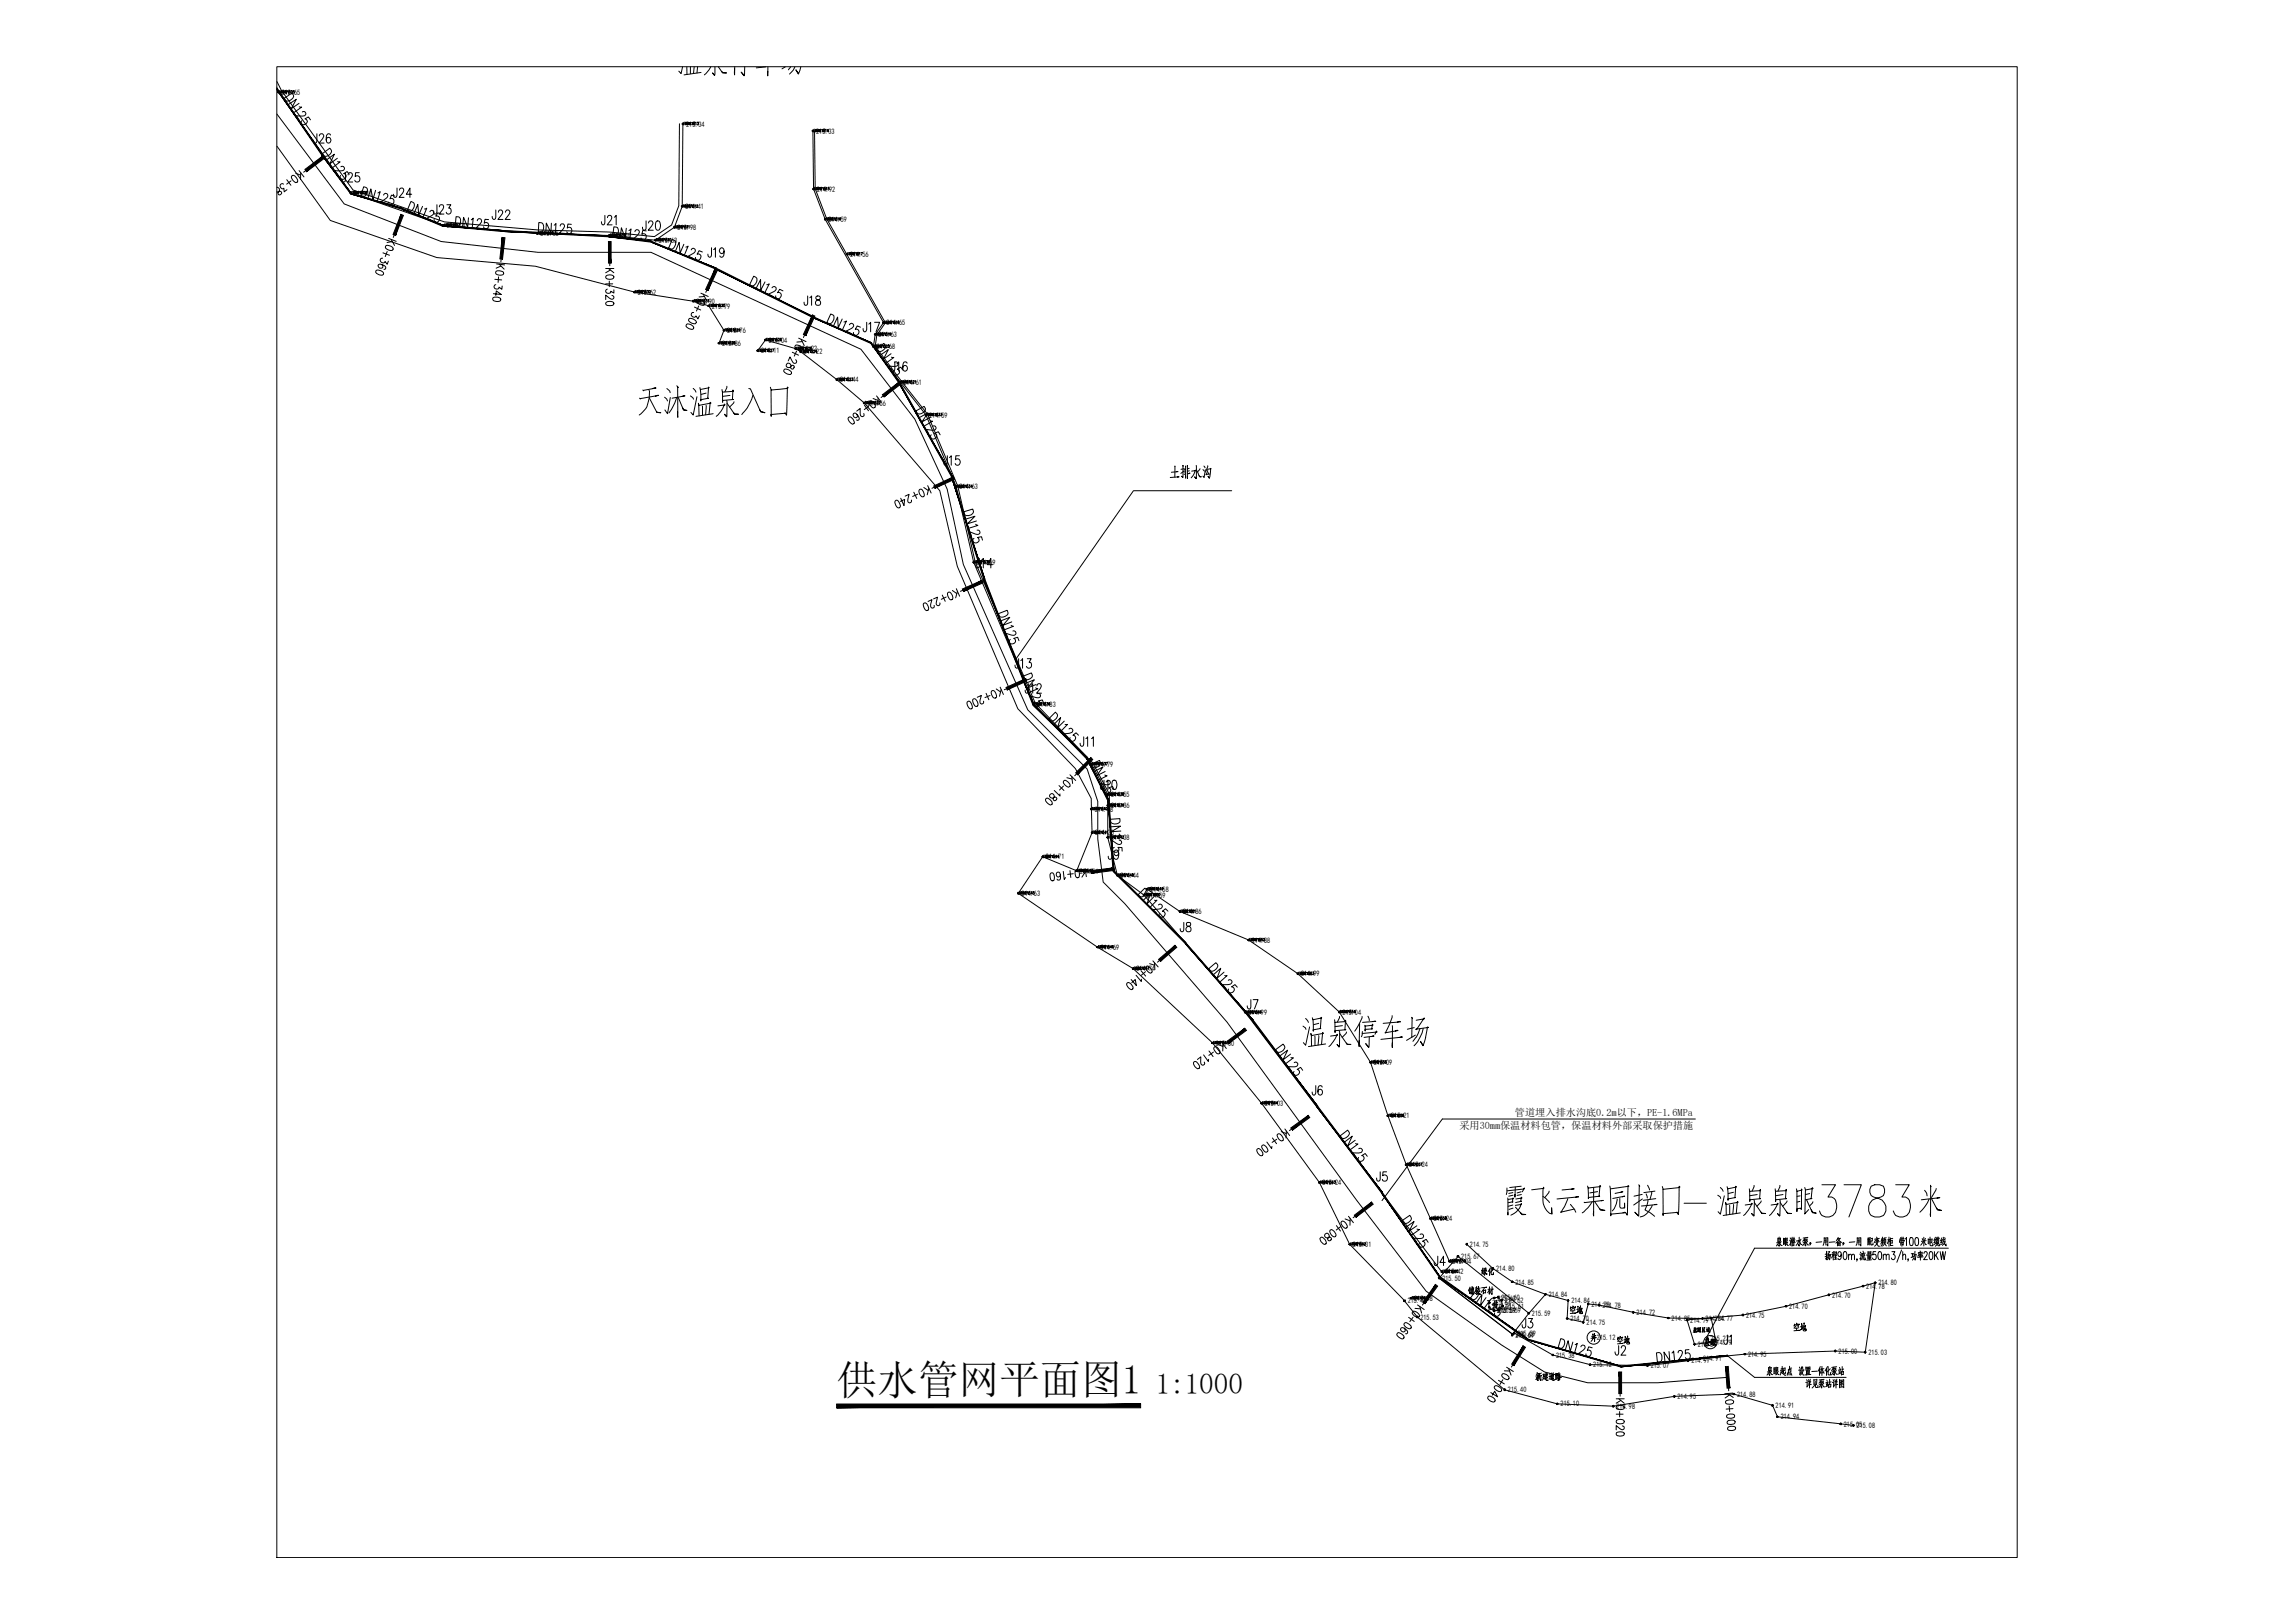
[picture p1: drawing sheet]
<svg xmlns="http://www.w3.org/2000/svg" width="594mm" height="420mm" viewBox="0 0 594 420" stroke-linecap="round" stroke-linejoin="round" font-family="sans-serif">
<defs><g id="words">
<text font-size="13.2" x="388.8" y="316.4">霞飞云果园接口-温泉泉眼3783米</text>
<g font-size="12.8">
<text x="164.4" y="109.4">天沐温泉入口</text>
<text x="336.2" y="272.3">温泉停车场</text>
</g>
<text font-size="10.5" x="216.6" y="360.9">供水管网平面图1</text>
<text font-size="7.5" x="299.2" y="360.9">1:1000</text>
<text font-size="7.1" x="301.6" y="125.2">土排水沟</text>
<g font-size="5.3">
<text x="174.6" y="20.8">温泉停车场</text>
<text x="378.9" y="336.5">铺装石材</text>
<text x="463.2" y="345.7">空地</text>
<text x="417.3" y="349.2">空地</text>
<text x="396.2" y="358.8">新建道路</text>
</g>
<g font-size="4.9">
<text x="382.4" y="331.3">绿化</text>
<text x="405.3" y="341.1">空地</text>
<text x="439.9" y="349.6">泉眼</text>
</g>
<text font-size="4" x="437.1" y="346.1">泉眼区域</text>
<g font-size="2.6">
<text x="377.8" y="292.4">采用30mm保温材料包管，保温材料外部采取保护措施</text>
<text x="392.2" y="288.9">管道埋入排水沟底0.2m以下，PE-1.6MPa</text>
</g>
<g font-size="2">
<text x="72.9" y="24.6">212.65</text>
<text x="177.6" y="32.8">215.34</text>
<text x="211.3" y="34.6">215.33</text>
<text x="91.6" y="50.6">213.11</text>
<text x="211.4" y="49.6">214.92</text>
<text x="115.7" y="59.1">213.14</text>
<text x="175.4" y="59.5">213.98</text>
<text x="177.4" y="54.1">214.41</text>
<text x="214.4" y="57.4">214.59</text>
<text x="139.9" y="61.1">213.35</text>
<text x="158.6" y="61.7">213.40</text>
<text x="170.5" y="62.9">213.63</text>
<text x="220" y="66.5">214.56</text>
<text x="165.1" y="76.3">213.62</text>
<text x="180.3" y="78.7">213.90</text>
<text x="184.3" y="79.9">213.79</text>
<text x="187" y="89.5">213.86</text>
<text x="188.2" y="86.2">213.76</text>
<text x="199" y="88.7">214.04</text>
<text x="227.4" y="87.2">214.63</text>
<text x="229.5" y="84.2">214.65</text>
<text x="197" y="91.5">214.11</text>
<text x="208.1" y="91.7">214.22</text>
<text x="226.9" y="90.4">214.68</text>
<text x="217.5" y="99">214.44</text>
<text x="233.8" y="99.7">214.61</text>
<text x="224.5" y="105">214.56</text>
<text x="240.5" y="108.1">214.59</text>
<text x="248.4" y="126.7">214.63</text>
<text x="252.9" y="146.3">214.69</text>
<text x="268.5" y="183">214.83</text>
<text x="283.4" y="198.5">214.79</text>
<text x="287.6" y="206.4">214.55</text>
<text x="287.6" y="209.2">214.36</text>
<text x="283.4" y="210.1">214.48</text>
<text x="283.5" y="216.2">214.26</text>
<text x="287.6" y="217.5">214.38</text>
<text x="270.7" y="222.5">214.71</text>
<text x="279.5" y="226.1">214.54</text>
<text x="290.1" y="227.3">214.44</text>
<text x="264.4" y="231.9">214.63</text>
<text x="297" y="232.4">214.59</text>
<text x="297.8" y="230.9">214.58</text>
<text x="306.3" y="236.7">214.86</text>
<text x="284.9" y="245.9">214.69</text>
<text x="324" y="244.1">214.88</text>
<text x="294.2" y="251.5">214.74</text>
<text x="336.8" y="252.8">214.99</text>
<text x="323.2" y="262.8">214.99</text>
<text x="347.5" y="262.7">215.04</text>
<text x="314.7" y="270.7">215.00</text>
<text x="355.6" y="275.7">215.09</text>
<text x="327.4" y="286.3">215.03</text>
<text x="360.1" y="289.5">215.21</text>
<text x="364.8" y="302.2">215.24</text>
<text x="342.4" y="306.8">215.24</text>
<text x="371.1" y="316.1">215.24</text>
<text x="350.2" y="322.8">215.31</text>
<text x="380.5" y="322.8">214.75</text>
<text x="374.1" y="329.9">215.42</text>
<text x="376" y="327.2">215.34</text>
<text x="378.2" y="325.9">215.67</text>
<text x="387.3" y="329.1">214.80</text>
<text x="373.4" y="331.6">215.50</text>
<text x="392.3" y="332.5">214.85</text>
<text x="400.9" y="335.7">214.84</text>
<text x="474.2" y="335.9">214.70</text>
<text x="483.1" y="333.6">214.78</text>
<text x="486.2" y="332.7">214.80</text>
<text x="364.4" y="337.4">215.47</text>
<text x="366.1" y="336.8">215.48</text>
<text x="367.7" y="341.6">215.53</text>
<text x="386.4" y="337.9">215.64</text>
<text x="386.4" y="339.1">215.60</text>
<text x="387.6" y="340">215.59</text>
<text x="388.6" y="336.5">215.60</text>
<text x="389.6" y="337.3">215.62</text>
<text x="389.8" y="338.8">215.61</text>
<text x="396.6" y="340.7">215.59</text>
<text x="406.8" y="337.4">214.84</text>
<text x="412" y="338.2">214.78</text>
<text x="414.8" y="338.6">214.78</text>
<text x="423.7" y="340.4">214.72</text>
<text x="432.7" y="341.9">214.85</text>
<text x="443.8" y="341.9">214.77</text>
<text x="452" y="341.1">214.75</text>
<text x="463.2" y="338.8">214.70</text>
<text x="392.3" y="346.3">215.61</text>
<text x="392.4" y="346.1">215.63</text>
<text x="392.8" y="345.8">215.59</text>
<text x="406.5" y="342">214.70</text>
<text x="410.7" y="343">214.75</text>
<text x="413.4" y="347">215.12</text>
<text x="437.5" y="342.4">214.79214.84</text>
<text x="442.8" y="347.2">215.27</text>
<text x="402.8" y="351.5">215.38</text>
<text x="412.4" y="354">215.12</text>
<text x="437.8" y="352.9">214.97</text>
<text x="439.5" y="348.7">214.64</text>
<text x="440.9" y="352.4">214.91</text>
<text x="443.6" y="348.2">214.79</text>
<text x="452.5" y="351.3">214.95</text>
<text x="475.9" y="350.4">215.00</text>
<text x="483.7" y="350.8">215.03</text>
<text x="427.3" y="354.2">215.07</text>
<text x="390.3" y="360.5">215.40</text>
<text x="404" y="364.1">215.10</text>
<text x="418.5" y="364.7">214.98</text>
<text x="434.2" y="362.2">214.95</text>
<text x="449.7" y="361.6">214.88</text>
<text x="459.6" y="364.5">214.91</text>
<text x="461" y="367.5">214.94</text>
<text x="477.3" y="369.3">215.05</text>
<text x="480.6" y="369.7">215.08</text>
</g>
</g></defs>
<!-- layer: GCD -->
<g fill="#000" stroke="#000" stroke-width=".26">
<path d="M210.3 33.8l.1 .1zM90.7 49.8l.1 .2zM174.5 58.7l.1 .1zM210.5 48.8l.1 .1zM139 60.3l.1 .2zM157.6 60.9l.1 .1zM169.6 62.1l.1 .1zM179.4 77.9v.1zM183.3 79.1l.2 .1zM186 88.8l.1 .1zM196 90.7l.2 .1zM198.1 87.9v.1z"/>
<path d="M205.9 90.2l.1 .1zM228.6 83.4l.1 .1zM232.9 98.8l.1 .1zM223.6 104.2l.1 .1zM247.4 125.9l.1 .1zM282.4 197.7l.2 .1zM282.6 215.4l.1 .2zM282.4 209.3l.1 .1zM286.6 216.7l.2 .1zM263.5 231.1l.1 .2zM278.6 225.3l.1 .1zM289.1 226.5l.1 .1z"/>
<path d="M313.8 269.9l.1 .1zM359.1 288.8h.2zM363.9 301.4l.1 .1zM370.2 315.3l.1 .2zM363.5 336.6v.2zM365.2 336l.1 .1zM372.4 330.8l.1 .1zM373.1 329.1l.1 .1zM375.1 326.4l.1 .1zM377.3 325.2h.1zM379.6 322l.1 .1zM386.7 339.2v.1z"/>
<path d="M422.7 339.6l.1 .1zM462.2 338.1l.2 .1zM485.3 332l.1 .1zM389.4 359.7l.1 .1zM391.9 345l.1 .1zM412.4 346.2l.1 .1zM426.4 353.4l.1 .1zM431.7 341.1l.2 .1zM436.9 352.1l.1 .2zM440 351.6v.1zM451 340.3l.1 .1zM451.6 350.5l.1 .1z"/>
<path d="M475 349.6l.1 .2zM433.3 361.4l.1 .1zM458.7 363.7l.1 .1zM476.4 368.5l.1 .1z"/>
<path d="M176.6 32l.1 .2zM176.8 32v.2z"/>
<path d="M176.8 32l.1 .2zM176.8 32l.1 .2z"/>
<path d="M176.8 32h.1zM176.8 31.9l.1 .1z"/>
<path d="M210.4 33.9l.2 .1zM210.4 33.9l.2 .1z"/>
<path d="M210.4 33.9l.2-.1zM210.4 33.7v.2zM210.3 33.8l.1 .1z"/>
<path d="M90.8 50h.1zM90.8 50h.2z"/>
<path d="M90.9 49.8l-.1 .2zM90.7 49.8l.1 .2z"/>
<path d="M114.8 58.3l.2 .1zM114.8 58.3h.2z"/>
<path d="M114.8 58.3h.2zM114.8 58.2l.2 .1z"/>
<path d="M174.7 58.7l-.1 .1zM174.6 58.7v.1zM174.5 58.7l.1 .1z"/>
<path d="M176.6 53.4l.1 .1zM176.6 53.4h.2z"/>
<path d="M176.6 53.4h.2zM176.6 53.3h.1z"/>
<path d="M210.6 48.9l.1 .1zM210.6 48.9h.2z"/>
<path d="M210.6 48.9l.1-.1zM210.6 48.8v.1zM210.5 48.8l.1 .1z"/>
<path d="M139.1 60.5h.1zM139.1 60.5h.1z"/>
<path d="M139.2 60.3l-.1 .2zM139.1 60.3v.2zM139 60.3l.1 .2z"/>
<path d="M157.6 60.9l.1 .1zM157.6 61h.1z"/>
<path d="M164.1 75.6l.1 .1zM164.2 75.6v.1z"/>
<path d="M164.2 75.6l.1 .1zM164.2 75.6l.1 .1z"/>
<path d="M169.7 62.1v.1zM169.7 62v.2zM169.6 62.1l.1 .1z"/>
<path d="M179.4 78l.2 .1zM179.4 78h.2z"/>
<path d="M179.6 77.9l-.2 .1zM179.4 77.8v.2zM179.4 77.9v.1z"/>
<path d="M183.3 79.1l.2 .1zM183.3 79.2h.2zM183.3 79.2h.2z"/>
<path d="M186 88.8l.1 .1zM186 88.9h.1zM186 88.9h.1z"/>
<path d="M187.4 85.5l.1 .1zM187.4 85.5h.2z"/>
<path d="M187.4 85.5h.2zM187.4 85.4h.1z"/>
<path d="M196 90.7l.2 .1zM196 90.8h.2zM196.2 90.8l-.2 .1z"/>
<path d="M196.2 90.8v.1zM196.2 90.8v.1z"/>
<path d="M198.1 88l.2 .1zM198.1 88h.2z"/>
<path d="M198.1 88l.2-.1zM198.1 87.8v.2zM198.1 87.9v.1z"/>
<path d="M205.9 90.2l.1 .1zM205.8 90.3h.2zM205.9 90.3h.1z"/>
<path d="M207.2 90.9l.1 .2zM207.1 91.1h.2zM207.2 91.1h.1z"/>
<path d="M207.4 90.9l-.1 .2zM207.3 90.9v.2zM207.2 90.9l.1 .2z"/>
<path d="M216.5 98.2l.1 .1zM216.5 98.3h.1zM216.5 98.4l.1-.1z"/>
<path d="M216.7 98.2l-.1 .1zM216.6 98.1v.2zM216.5 98.2l.1 .1z"/>
<path d="M226 89.7v.1zM226.1 89.7v.2z"/>
<path d="M226.1 89.7l.1 .1zM226.1 89.7l.1 .1z"/>
<path d="M226.1 89.7l.1-.1zM226.1 89.6h.1z"/>
<path d="M226.6 86.6l.1 .1zM226.6 86.6h.1z"/>
<path d="M226.6 86.6h.1zM226.6 86.4l.1 .1z"/>
<path d="M228.6 83.4l.1 .1zM228.5 83.5h.2zM228.7 83.5l-.1 .2z"/>
<path d="M228.7 83.5v.2zM228.7 83.5l.1 .2z"/>
<path d="M232.9 98.8l.1 .1zM232.9 98.9h.1zM233 98.9l-.1 .2z"/>
<path d="M233 98.9v.2zM233 98.9l.1 .2z"/>
<path d="M223.6 104.2l.1 .1zM223.5 104.3h.2zM223.6 104.4l.1-.1z"/>
<path d="M223.7 104.3v.2zM223.7 104.3l.1 .1z"/>
<path d="M239.6 107.4v.1zM239.7 107.4v.2z"/>
<path d="M239.7 107.4l.1 .1zM239.7 107.4l.1 .1z"/>
<path d="M239.7 107.4h.1zM239.7 107.3h.1z"/>
<path d="M247.5 126l.1 .1zM247.5 126h.2z"/>
<path d="M247.6 125.9l-.1 .1zM247.5 125.8v.2zM247.4 125.9l.1 .1z"/>
<path d="M251.9 145.5l.1 .2zM252 145.5v.2z"/>
<path d="M252 145.5v.2zM252 145.5l.1 .2z"/>
<path d="M267.5 182.2l.2 .1zM267.5 182.3h.2zM267.5 182.4l.2-.1z"/>
<path d="M267.7 182.2v.1zM267.7 182.2v.1zM267.5 182.2l.2 .1z"/>
<path d="M282.4 197.7l.2 .1zM282.4 197.8h.2zM282.6 197.8l-.2 .1z"/>
<path d="M282.6 197.8v.2zM282.6 197.8v.1z"/>
<path d="M282.4 209.3l.1 .1zM282.3 209.4h.2zM282.5 209.4l-.1 .2z"/>
<path d="M282.5 209.4v.2zM282.5 209.4l.1 .2z"/>
<path d="M282.7 215.6h.1zM282.7 215.6h.2z"/>
<path d="M282.8 215.4l-.1 .2zM282.7 215.4v.2zM282.6 215.4l.1 .2z"/>
<path d="M286.6 216.7l.2 .1zM286.6 216.8h.2zM286.6 216.9l.2-.1z"/>
<path d="M286.6 205.7l.1 .1zM286.8 205.7v.1z"/>
<path d="M286.6 208.5l.1 .1zM286.8 208.5v.2z"/>
<path d="M286.8 205.7v.1zM286.8 205.7v.1z"/>
<path d="M286.8 208.5l.1 .1zM286.8 208.5l.1 .1z"/>
<path d="M286.8 208.5h.1zM286.8 208.4h.1z"/>
<path d="M263.7 231.1l-.1 .2zM263.6 231.1v.2zM263.5 231.1l.1 .2z"/>
<path d="M269.8 221.8v.1zM269.9 221.8v.2z"/>
<path d="M269.9 221.8v.2zM269.9 221.8l.1 .1z"/>
<path d="M278.6 225.3l.1 .1zM278.5 225.4h.2zM278.7 225.4l-.1 .2z"/>
<path d="M278.7 225.4l.1 .2zM278.7 225.4l.1 .2z"/>
<path d="M289.1 226.5l.1 .1zM289.1 226.6h.1zM289.1 226.7l.1-.1z"/>
<path d="M296.8 230.2v.1zM296.9 230.2l-.1 .1z"/>
<path d="M296.9 230.2l.1 .1zM296.9 230.2l.1 .1z"/>
<path d="M296.9 230.2h.2zM296.9 230l.1 .1z"/>
<path d="M305.3 236v.1zM305.4 236v.1z"/>
<path d="M305.4 236l.1 .1zM305.4 236l.1 .1z"/>
<path d="M305.4 236h.2zM305.4 235.8l.1 .1z"/>
<path d="M284.1 245.2l.1 .1zM284.1 245.2h.2z"/>
<path d="M284.1 245.2h.2zM284.1 245.1h.1z"/>
<path d="M293.2 250.7v.2zM293.3 250.7v.2z"/>
<path d="M293.3 250.7l.1 .2zM293.3 250.7l.1 .2z"/>
<path d="M293.3 250.7h.2zM293.3 250.6l.1 .1z"/>
<path d="M323.1 243.3v.2zM323.2 243.3v.2z"/>
<path d="M323.2 243.3l.1 .2zM323.2 243.3l.1 .2z"/>
<path d="M323.2 243.3h.2zM323.2 243.2h.1z"/>
<path d="M335.8 252.1l.1 .1zM335.9 252.1v.1z"/>
<path d="M335.9 252.1l.2 .1zM335.9 252.1l.2 .1z"/>
<path d="M335.9 252.1h.2zM335.9 251.9l.2 .1z"/>
<path d="M313.8 269.9l.1 .1zM313.7 270h.2zM313.8 270.1l.1-.1z"/>
<path d="M322.4 262.1l.1 .1zM322.4 262.1h.1z"/>
<path d="M322.4 262.1h.1zM322.4 262h.1z"/>
<path d="M326.4 285.6l.1 .1zM326.5 285.6v.2z"/>
<path d="M326.5 285.6l.2 .1zM326.5 285.6l.2 .1z"/>
<path d="M326.5 285.6h.2zM326.5 285.5h.2z"/>
<path d="M359.1 288.8h.2zM359.1 288.8h.2zM359.1 288.9l.2-.1z"/>
<path d="M341.4 306.1v.1zM341.5 306.1v.2z"/>
<path d="M341.5 306.1v.2zM341.5 306.1l.1 .1z"/>
<path d="M363.9 301.4l.1 .1zM363.8 301.5h.2zM363.9 301.6l.1-.1z"/>
<path d="M370.4 315.3l-.1 .2zM370.3 315.3v.2zM370.2 315.3l.1 .2z"/>
<path d="M363.5 336.8h.2zM363.5 336.8h.2z"/>
<path d="M363.7 336.6l-.2 .2zM363.5 336.6v.2z"/>
<path d="M365.2 336l.1 .1zM365.1 336.1h.2zM365.2 336.2l.1-.1z"/>
<path d="M372.5 330.9l.1 .1zM372.5 330.9h.2z"/>
<path d="M372.5 330.9l.1-.1zM372.5 330.7v.2zM372.4 330.8l.1 .1z"/>
<path d="M373.1 329.1l.1 .1zM373.1 329.3l.1-.1z"/>
<path d="M373.2 329.2v.2zM373.2 329.2l.1 .1z"/>
<path d="M375.3 326.4l-.1 .1zM375.2 326.3v.2zM375.1 326.4l.1 .1z"/>
<path d="M377.3 325.2h.1zM377.3 325.2h.1zM377.3 325.3l.1-.1z"/>
<path d="M379.8 322l-.1 .1zM379.7 321.9v.2zM379.6 322l.1 .1z"/>
<path d="M385.4 338.4v.1zM385.5 338.4v.2z"/>
<path d="M385.5 338.4v.2zM385.5 338.4l.1 .1z"/>
<path d="M386.7 339.2l.1 .1zM386.6 339.3h.2zM386.7 339.4l.1-.1z"/>
<path d="M386.7 339.3l.2 .1zM386.7 339.3h.2z"/>
<path d="M386.9 339.2l-.1 .1zM386.7 339.2l.1 .1z"/>
<path d="M386.9 339.2l-.2 .1zM386.7 339.2v.1z"/>
<path d="M388.1 339.2l.1 .1zM388.1 339.2h.1z"/>
<path d="M388.1 339.2h.1zM388.1 339l.1 .1z"/>
<path d="M391.4 331.8l.2 .1zM391.4 331.8h.2z"/>
<path d="M391.4 331.8h.2zM391.4 331.7h.2z"/>
<path d="M395.6 339.9l.2 .1zM395.6 340h.2zM395.6 340.1l.2-.1z"/>
<path d="M395.8 339.9v.1zM395.8 339.8v.2zM395.6 339.9l.2 .1z"/>
<path d="M413.8 337.9l.1 .1zM414 337.9v.1z"/>
<path d="M414 337.9v.1zM414 337.9v.1z"/>
<path d="M422.7 339.6l.1 .1zM422.6 339.7h.2zM422.8 339.7l-.1 .2z"/>
<path d="M422.8 339.7v.2zM422.8 339.7l.1 .2z"/>
<path d="M462.2 338.1l.2 .1zM462.2 338.2h.2zM462.2 338.2h.2z"/>
<path d="M473.3 335.2v.1zM473.4 335.2v.2z"/>
<path d="M473.4 335.2v.2zM473.4 335.2l.1 .1z"/>
<path d="M482.2 332.8l.1 .2zM482.1 333h.2zM482.2 333h.1z"/>
<path d="M482.4 332.8l-.1 .2zM482.2 332.8l.1 .2z"/>
<path d="M485.3 332l.1 .1zM485.3 332.1h.1zM485.3 332.1h.1z"/>
<path d="M366.8 340.8l.1 .2zM366.7 341h.2zM366.8 341h.1z"/>
<path d="M367 340.8l-.1 .2zM366.9 340.8v.2zM366.8 340.8l.1 .2z"/>
<path d="M389.6 359.7l-.1 .1zM389.5 359.6v.2zM389.4 359.7l.1 .1z"/>
<path d="M391.3 345.6l.1 .1zM391.4 345.6v.2z"/>
<path d="M391.4 345.6v.2zM391.4 345.6l.1 .1z"/>
<path d="M391.4 345.4v.1zM391.5 345.4v.2z"/>
<path d="M391.5 345.4l.2 .1zM391.5 345.4l.2 .1z"/>
<path d="M391.5 345.4h.2zM391.5 345.3h.2z"/>
<path d="M392 345v.1zM392 345v.1zM391.9 345l.1 .1z"/>
<path d="M411.5 353.3v.1zM411.6 353.3v.1z"/>
<path d="M411.6 353.3l.1 .1zM411.6 353.3l.1 .1z"/>
<path d="M411.6 353.3h.2zM411.6 353.1l.1 .1z"/>
<path d="M412.6 346.2l-.1 .1zM412.5 346.1v.2zM412.4 346.2l.1 .1z"/>
<path d="M426.5 353.5l.1 .1zM426.5 353.5h.1z"/>
<path d="M426.5 353.5l.1-.1zM426.5 353.4v.1zM426.4 353.4l.1 .1z"/>
<path d="M431.7 341.1l.2 .1zM431.7 341.2h.2zM431.7 341.3l.2-.1z"/>
<path d="M437.1 352.1l-.1 .2zM437 352.1v.2zM436.9 352.1l.1 .2z"/>
<path d="M440.1 351.6l-.1 .1zM440 351.5v.2zM440 351.6v.1z"/>
<path d="M440.7 341.3l.1 .1zM440.7 341.3l.1 .1z"/>
<path d="M440.7 341.3l.1-.1zM440.7 341.2h.1z"/>
<path d="M442.8 341.2l.1 .1zM443 341.2v.2z"/>
<path d="M443 341.2l.1 .1zM443 341.2l.1 .1z"/>
<path d="M443 341.2h.1zM443 341.1h.1z"/>
<path d="M451.1 340.4l.2 .1zM451.1 340.4l.2 .1z"/>
<path d="M451.3 340.3l-.2 .1zM451.1 340.3v.1zM451 340.3l.1 .1z"/>
<path d="M451.6 350.5l.1 .1zM451.5 350.6h.2zM451.6 350.6h.1z"/>
<path d="M475.2 349.6l-.1 .2zM475.1 349.6v.2zM475 349.6l.1 .2z"/>
<path d="M482.7 350.1l.1 .1zM482.8 350.1v.1z"/>
<path d="M482.8 350.1v.1zM482.8 350.1l.1 .1z"/>
<path d="M417.5 364v.2zM417.6 364v.2z"/>
<path d="M417.6 364l.1 .2zM417.6 364l.1 .2z"/>
<path d="M417.6 364h.2zM417.6 363.9h.1z"/>
<path d="M433.3 361.4l.1 .1zM433.3 361.5h.1zM433.4 361.5l-.1 .1z"/>
<path d="M433.4 361.5v.2zM433.4 361.5l.1 .1z"/>
<path d="M448.8 360.9l.1 .1zM448.8 360.9h.2z"/>
<path d="M448.8 360.9h.2zM448.8 360.8h.1z"/>
<path d="M458.7 363.7l.1 .1zM458.7 363.8h.1zM458.8 363.8l-.1 .1z"/>
<path d="M458.8 363.8v.2zM458.8 363.8l.1 .1z"/>
<path d="M476.4 368.5l.1 .1zM476.3 368.6h.2zM476.4 368.7l.1-.1z"/>
<path d="M476.5 368.6v.2zM476.5 368.6l.1 .1z"/>
<path d="M479.7 368.9l.1 .1zM479.6 369h.2zM479.7 369.1l.1-.1z"/>
<path d="M479.9 368.9l-.1 .1zM479.8 368.9v.1zM479.7 368.9l.1 .1z"/>
</g>
<!-- layer: ZDH -->
<g fill="none" stroke="#000" stroke-width=".26">
<path d="M72.1 23.9h.1M72.2 23.7h.3M72.5 23.5l-.2 .6M72.6 23.7h.1M72.7 23.5l.1 .1M72.8 23.7l-.2 .3M72.8 23.5l-.1 .6M72.8 23.7h.3l-.1 .3M72.9 23.5l-.1 .6M73.1 23.5h-.3M73.3 24v-.2l.2-.1-.1 .3M73.4 23.5v.2"/>
<path d="M73.5 23.9l-.2 .1h.2M73.5 23.6l-.2 .1M73.6 23.7h-.4M73.6 23.5l-.3 .1M73.8 23.7v.3M73.8 23.7v.1M73.8 23.5h.3M73.8 23.6h.1M73.9 23.9v.1M73.9 23.7h-.1M73.9 23.5l.2 .2M73.9 23.7h.2l-.2 .1"/>
<path d="M73.9 23.9h.2l-.2 .2M73.9 23.9l.3 .2-.1-.1M74 23.6l.2-.1-.4 .2M74.3 23.5h.3l-.1 .3 .2 .3M74.7 23.6v.2M75.1 23.5h-.2l-.1 .2a.21 .21 0 0 1 .3 .1 .21 .21 0 0 1 0 .3 .21 .21 0 0 1-.3-.1M76.2 23.5h-.3v.2a.21 .21 0 0 1 .3 .1 .21 .21 0 0 1-.1 .3 .21 .21 0 0 1-.3-.1M176.8 32h.1M176.9 31.9h.3M177.2 31.6l-.2 .7M177.3 31.8l.1 .1M177.4 31.7v.1"/>
<path d="M177.4 31.8l-.1 .4M177.5 31.6l-.1 .7M177.5 31.9h.3l-.1 .3M177.7 31.8l-.2 .5M177.7 31.7h-.2M178 32v.2M178 32h.2l-.1 .2M178.1 31.6v.3M178.2 32.1l-.2 .1M178.2 32l-.2 .1M178.2 31.8h-.2M178.3 31.9h-.4"/>
<path d="M178.3 31.7l-.3 .1M178.5 32h.1M178.6 31.8h-.1h.3M178.6 32.1l-.1 .1M178.6 31.7l-.1 .5M178.7 31.8h.1M178.8 31.7l-.3 .1M178.8 31.8l-.3 .3M178.8 32.2l.1 .1-.3-.2 .2-.1-.3 .3M179 31.8l.3-.1-.1 .3 .2 .3M179.2 31.9l.2 .1M179.4 31.8l-.1 .1"/>
<path d="M179.8 31.6h-.2l-.1 .3a.21 .21 0 0 1 .3 0 .21 .21 0 0 1 0 .3 .21 .21 0 0 1-.3 .1v-.1M180 31.8l.2-.2v.7M180.5 31.6h.3l-.2 .3a.21 .21 0 0 1 .2 .3 .21 .21 0 0 1-.3 0M210.4 33.9h.1M210.6 33.7h.2M210.8 33.4l-.1 .8M211 33.7h.1M211 33.5l.1 .1M211.1 33.7l-.1 .3M211.2 33.5l-.1 .6M211.2 33.5h.2M211.2 33.7h.2v.4"/>
<path d="M211.3 33.6l-.2 .5M211.7 33.8v.2M211.7 33.8h.2l-.1 .3M211.7 33.5l.1 .2M211.8 34h-.1M211.8 33.9h-.1M211.9 33.7h-.2M211.9 33.7l-.4 .1M211.9 33.6h-.3M212.1 33.6h.4M212.2 33.8v.1M212.2 33.9h.2l-.2 .2"/>
<path d="M212.2 34l.3 .1h-.1M212.2 33.7v.4M212.3 33.5v.2M212.3 33.8l.2-.1-.2 .2M212.4 33.5h-.3l.1 .1M212.4 33.6l-.1 .1M212.7 33.6l.2-.1 .2 .6M213 33.6v.3M213.5 33.4h-.3v.3l.3 .1a.23 .23 0 0 1 0 .3 .23 .23 0 0 1-.4-.1M213.7 33.6l.1-.2v.8M214.5 33.9h-.4l.3-.5v.8M90.8 50h.1"/>
<path d="M91 49.7h.2M91.2 49.5l-.2 .2v.5M91.3 49.7l.1 .1M91.4 49.5l.1 .1M91.5 49.7l-.2 .3M91.6 49.5l-.2 .7M91.6 49.6h.2M91.6 49.8l.2-.1-.1 .4M91.7 49.6l-.2 .6M92 49.8v.3M92 49.9h.3l-.1 .2M92.1 49.5v.3"/>
<path d="M92.2 50h-.2M92.2 49.9l-.2 .1M92.2 49.7h-.2M92.3 49.6l-.3 .1M92.3 49.8h-.4M92.5 49.6v.1M92.5 49.8v.1M92.5 49.7h.1M92.6 49.7l-.1 .5 .3-.3-.1 .1M92.6 50h.1M92.7 49.6v.2l.2-.2-.4 .1M92.7 49.8h.1l-.1 .1"/>
<path d="M92.7 50l.2 .2-.1-.1M92.7 49.7h.1M92.8 49.5l-.2 .1M93 49.6h.3l.2 .5M93.4 49.7v.2M93.8 49.5h-.2l-.1 .3 .2-.1a.23 .23 0 0 1 .2 .3 .23 .23 0 0 1-.3 .2l-.1-.1M94.9 49.6v-.1a.3 .3 0 0 0-.3 .3 .3 .3 0 0 0 .3 .3v-.3l-.3 .2M114.8 58.3h.1M115 58.1h.2M115.2 57.9l-.1 .7M115.4 58.1v.1M115.4 58h.1"/>
<path d="M115.5 58.1l-.1 .3M115.6 57.9l-.1 .6M115.6 58.2h.3l-.1 .3M115.7 58l-.1 .6M115.8 58h-.2M116.1 58.3v.2M116.1 58.3h.2l-.1 .2M116.1 58.4h.1M116.1 57.9l.1 .3M116.2 58.3l-.1 .1M116.3 58.1h-.2M116.3 58h-.3"/>
<path d="M116.3 58.2h-.4M116.5 58l.2 .1M116.5 58h.4M116.6 58.2v.3M116.6 58.2v.1M116.6 58.4l.2-.1-.2 .2M116.6 58.4h.1M116.6 58h.2M116.7 58.1l-.1 .1M116.7 58v.1M116.7 58.4l.3 .1h-.2M116.7 58.2v.1"/>
<path d="M116.8 58v.1M117.1 58h.2l.2 .5M117.3 58.2l.2 .1M117.5 58l-.2 .2M117.9 57.9h-.3v.3a.21 .21 0 0 1 .3 0 .21 .21 0 0 1 0 .3 .21 .21 0 0 1-.3 0M118.6 57.9h.4l-.3 .7M139.4 60l-.1 .7M142.1 60h-.3v.3a.21 .21 0 0 1 .3 0 .21 .21 0 0 1 0 .3 .21 .21 0 0 1-.3 0M174.6 58.8h.1M174.7 58.6h.2M174.9 58.4l-.1 .7M175.1 58.6l.1 .1"/>
<path d="M175.2 58.4v.1M175.2 58.6l-.1 .3M175.3 58.7h.3l-.1 .3M175.5 58.5l-.3 .6M175.5 58.4h-.2l-.1 .7M175.8 58.7v.4l.2-.2M175.8 58.8l.2-.1-.1 .3M175.9 58.4v.3M176 58.8h-.2M176 58.6h-.2M176.1 58.5h-.3M176.1 58.7h-.4"/>
<path d="M176.3 58.5h.3M176.3 59l.1-.3-.1 .1h.3l-.3 .3M176.3 58.9l.3 .1M176.3 58.6h.1M176.5 58.7h.1l-.2 .1M176.5 58.5v.1M176.6 58.4l-.3 .1 .1 .2v-.2M176.6 53.4h.1M176.8 53.2h.2M176.8 58.5h.3l.1 .5M177 53l-.1 .7M177 58.6l.2 .2"/>
<path d="M177.2 53.2v.1M177.2 58.5l-.1 .2M177.2 53l.1 .1M177.3 53.2l-.1 .3M177.4 53l-.2 .6M177.4 53.3h.2l-.1 .3M177.5 53.1l-.2 .5M177.6 53l-.2 .1M177.6 58.4h-.2l-.1 .3h.3a.22 .22 0 0 1 0 .3 .22 .22 0 0 1-.3 0M177.8 58.5l.2-.1v.7M177.8 53.3v.3M177.8 53.4l.2-.1v.3"/>
<path d="M177.8 53.5h.2M177.8 53.4h.2M177.9 53l.1 .3M178 53.2h-.2M178.1 53.1h-.3M178.1 53.3h-.4M178.3 58.5l.1-.1v.7M178.3 53v.2M178.3 53.1l.4-.1-.2 .2M178.3 53.2v.4M178.3 53.3v.1M178.3 53.5h.1"/>
<path d="M178.4 53h.2M178.4 53.4l-.1 .1M178.5 53v.2M178.5 53.3h.1l-.1 .1M178.5 53.2h.1M178.6 53.6h.1l-.2-.2h.1l-.2 .2M178.8 53.1l.3-.1 .2 .6M179.1 53.3l.1 .1M179.2 53.1l-.1 .2M179.6 53h-.2v.3a.2 .2 0 0 1 .2 0 .2 .2 0 0 1 0 .3 .2 .2 0 0 1-.2 0M179.9 53.1l.1-.1v.7M180.3 53.2l.3-.2-.3 .7h.4"/>
<path d="M210.6 48.9h.1M210.8 48.7h.2M211 48.5l-.2 .1v.6M211.1 48.7l.1 .1M211.2 48.5l.1 .1M211.3 48.7l-.2 .3M211.4 48.8l.2-.1-.1 .4M211.5 48.6l-.2 .5M211.6 48.5h-.2l-.2 .6M211.8 48.8v.3l.2-.1M211.8 48.9l.3-.1-.2 .3M211.9 48.5v.3"/>
<path d="M212 48.9h-.2M212.1 48.6h-.3l.2 .1M212.1 48.8h-.4M212.3 48.6v.1M212.3 48.6h.4l-.2 .1M212.3 48.7h.1M212.4 48.9l-.1-.1v.3M212.4 48.6l-.1 .1M212.4 49h-.1M212.5 48.6v.1M212.5 48.9h.1l-.2 .2M212.5 48.8h.1l-.1 .1"/>
<path d="M212.5 49l.1 .1M212.5 48.6h.1M212.6 48.5l-.2 .1M212.8 48.6h.3l.2 .5M213.1 48.7l.1 .2M213.2 48.6l-.1 .2M213.6 56.8h.1M213.6 48.5h-.2l-.1 .3a.21 .21 0 0 1 .3 0 .21 .21 0 0 1 0 .3 .21 .21 0 0 1-.3 0M213.8 56.6h.2M213.9 48.6l.1-.1v.7M214 56.3l-.1 .7M214.2 56.5v.1"/>
<path d="M214.2 56.4h.1M214.3 56.6l-.1 .3M214.4 56.6h.2l-.1 .3M214.4 56.4l-.1 .6M214.6 56.4l-.2-.1-.2 .7M214.6 48.5h-.2v.2a.23 .23 0 0 1 .3 .3 .23 .23 0 0 1-.3 .2l-.1-.1M214.8 56.9v-.2l.2-.1v.3M214.8 56.9h.2M214.8 56.8h.2M214.9 56.3v.3M215 56.5l-.2 .1M215.1 56.6h-.4"/>
<path d="M215.1 56.4l-.3 .1M215.3 56.7l.1-.1-.1 .3M215.3 56.9h.1M215.4 56.8h-.1M215.5 56.6h.1l-.1 .1M215.5 56.8l.1-.1-.2 .3M215.5 56.8l.2 .2-.1-.1M215.5 56.6h.1M215.6 56.3l-.3 .1 .2 .2v-.2M215.6 56.5h-.1M215.6 56.5h-.3h.1M215.8 56.4h.3v.3l.2 .2"/>
<path d="M216.2 56.5v.2M216.6 56.3h-.2v.3a.21 .21 0 0 1 .3 .1 .21 .21 0 0 1-.1 .3l-.3-.1M216.9 56.5l.1-.2v.7M217.6 56.4v-.1a.3 .3 0 0 0-.3 .3 .3 .3 0 0 0 .3 .3l-.1-.3-.2 .2M139.1 60.5h.1M139.2 60.2h.2M139.6 60.2v.1M139.6 60l.1 .1M139.7 60.2l-.1 .3M139.8 60.3l.3-.1-.1 .4M139.9 60.1l-.1 .6M140 60.1l-.2-.1-.1 .7"/>
<path d="M140.3 60.3v.3M140.3 60.4h.2l-.1 .2M140.4 60v.3M140.4 60.5h-.1M140.4 60.4l-.1 .1M140.5 60.2h-.2M140.5 60.1l-.3 .1M140.5 60.3h-.3M140.7 60.1h.4l-.1 .1M140.8 60.4l.1-.1-.1 .4 .3-.3-.3 .1M140.8 60.2h.1M140.9 60.5h-.1"/>
<path d="M140.9 60.1v.2l-.1-.1M141 60.3h.1l-.1 .1M141 60.5l.2 .2-.2-.1M141 60l-.2 .1M141 60.2h.1M141.3 60.1h.2l.2 .5M141.5 60.2l.2 .2M141.7 60.2l-.2 .1M142.9 60v.3a.22 .22 0 0 1 .3 .1 .22 .22 0 0 1 0 .3 .22 .22 0 0 1-.3-.1l.3-.4zM157.7 61h.1M157.9 60.7h.2M158.1 60.5l-.1 .7"/>
<path d="M158.3 60.7v.1M158.3 60.6l.1 .1M158.4 60.7l-.1 .3M158.4 60.5l-.1 .7M158.5 60.8h.2l-.1 .3M158.6 60.6l-.2 .6M158.7 60.6h-.2M158.9 60.9v.2M158.9 60.9l.3-.1-.1 .3M159 60.5v.3M159.1 61h-.2h.2M159.1 60.7h-.2"/>
<path d="M159.2 60.6l-.3 .1M159.2 60.8h-.4M159.4 60.9l.1-.1-.1 .3M159.5 61h.1M159.5 60.6h.2M159.5 60.7h.1M159.5 60.7v.1M159.5 61h-.1M159.6 60.6v.1M159.6 60.8h.1l-.1 .1M159.6 61l.1-.1-.2 .3M159.6 61l.1 .1"/>
<path d="M159.6 60.7h.1M159.7 60.7h-.1M159.8 60.7h-.4M159.9 60.6h.3l.1 .6M160.2 60.8l.1 .1M160.3 60.7l-.1 .1M160.8 60.5h-.3v.3a.21 .21 0 0 1 .3 .1 .21 .21 0 0 1-.1 .3 .21 .21 0 0 1-.3-.1M161 60.7l.3-.1a.36 .36 0 0 1 .1 .4 .36 .36 0 0 1-.3 .2zM161.8 60.7l-.1 .3-.2-.4h.3v.5h-.3M164.2 75.6h.1M164.4 75.4h.2M164.6 75.2l-.1 .7"/>
<path d="M164.8 75.4v.1M164.8 75.2l.1 .1M164.9 75.4l-.1 .3M165 75.2l-.2 .6M165 75.5l.2-.1v.4M165.1 75.3l-.2 .6M165.2 75.2l-.2 .1M165.5 75.5v.3M165.5 75.6l.2-.1-.1 .3M165.5 75.7h.1M165.6 75.2v.2M165.6 75.6h-.1"/>
<path d="M165.7 75.3h-.3M165.7 75.4h-.2M165.7 75.4l-.4 .1M165.9 75.3v.1M165.9 75.3h.4l-.2 .1M165.9 75.6l.2-.1-.2 .3M166 75.7h.1M166 75.2h.2M166 75.4h.1M166.1 75.4h-.1M166.1 75.6h-.2M166.1 75.2l.1 .2"/>
<path d="M166.1 75.5h.2l-.3 .3M166.1 75.6l.3 .2h-.2M166.5 75.3l.2-.1v.4l.2 .2M166.7 75.4l.2 .2M166.8 75.3l-.1 .2M167.3 75.2h-.3v.3a.21 .21 0 0 1 .3 0 .21 .21 0 0 1-.1 .3 .21 .21 0 0 1-.3-.1M167.5 75.2h.3l-.1 .2a.21 .21 0 0 1 .2 .3 .21 .21 0 0 1-.4 0M168 75.4l.3-.2-.3 .7h.4M169.7 62.2h.1M169.8 62h.2M170 61.7l-.1 .7M170.2 61.9l.1 .1"/>
<path d="M170.3 61.8h.1M170.3 61.9l-.1 .4M170.4 61.8l-.1 .6M170.4 62h.2l-.1 .4M170.5 61.8l-.2 .6M170.6 61.8h-.2M170.8 62.1l.1 .2M170.9 62.1h.2l-.1 .3M171 61.8v.2M171 62.1l-.1 .1M171.1 61.9l-.3 .1M171.1 62.2l-.2 .1"/>
<path d="M171.1 61.8l-.3 .1M171.1 62l-.4 .1M171.4 61.8l.3 .1M171.4 62.1l.1-.1-.1 .1M171.4 62.2l.2-.1-.2 .3M171.4 62.3l.2 .1M171.5 62l-.1 .4M171.5 61.9h-.1M171.5 61.8v.1M171.5 62.1l.1-.1-.1 .1M171.6 61.9h.1M171.6 61.8l-.3 .1"/>
<path d="M171.6 61.9v.1M171.9 61.8h.3l.1 .6M172.2 61.9v.2M172.7 61.7h-.3l.1 .3a.23 .23 0 0 1 .2 .2 .23 .23 0 0 1-.3 .2v-.1M172.9 61.8l.1-.1v.7M173.3 61.8h.1a.32 .32 0 0 1 .3 .3 .32 .32 0 0 1-.3 .3zM179.4 78h.1M179.6 77.8h.2M179.8 77.5l-.1 .7M180 77.7v.1M180 77.6h.1M180.1 77.7l-.1 .4"/>
<path d="M180.2 77.6l-.1 .6M180.2 77.6h.2M180.2 77.8h.3l-.1 .3M180.3 77.6l-.1 .6M180.7 77.9v.2M180.7 77.9h.2l-.1 .2M180.7 77.6l.1 .2M180.8 78l-.1 .1M180.8 77.9l-.1 .1M180.9 77.7l-.2 .1M180.9 77.6l-.3 .1M180.9 77.8l-.4 .1"/>
<path d="M181.1 77.6v.1M181.1 77.7h.4M181.2 77.9l.1-.1-.1 .1M181.2 78h.1M181.3 77.8l-.1 .4 .2-.2h-.1M181.3 77.7h-.1M181.3 78l-.1 .1M181.3 77.6v.2l.1-.1M181.3 78l.3 .2-.2-.1M181.3 77.9l.2-.1-.2 .1M181.4 77.6h-.2M181.4 77.7l-.1 .1"/>
<path d="M181.7 77.6h.2l.2 .5M182.1 77.7v.2M182.5 77.5h-.3v.3l.3 .1a.23 .23 0 0 1 0 .3 .23 .23 0 0 1-.3-.1M182.7 77.5h.3l-.1 .3 .2 .2-.2 .2-.2-.1M183.2 77.7l.2-.2v.7M183.5 79.2h.1M183.6 79h.2M183.8 78.7l-.1 .7M184 79h.1M184.1 78.8v.1M184.1 79l-.1 .2M184.2 78.7l-.1 .7"/>
<path d="M184.2 79h.2l-.1 .3M184.3 78.8l-.2 .6M184.4 78.8h-.2M184.6 79.1v.2M184.6 79.1h.3l-.1 .2M184.7 79.2h.1M184.8 78.7v.3M184.8 79.2h-.2M184.9 78.9l-.3 .1M184.9 78.8l-.3 .1M184.9 79h-.4M185.1 78.8v.2"/>
<path d="M185.2 79v.3M185.2 79v.1M185.2 79.2h.1M185.2 78.8h.2M185.2 78.9l.3-.1-.1 .1M185.3 79h-.1M185.3 78.8v.2h.1M185.3 79l.1 .2-.2 .2M185.3 79.2l.2 .2-.1-.1M185.7 78.8h.2l.2 .6M186 78.9v.2M186.5 78.7h-.3v.3a.2 .2 0 0 1 .3 .1 .2 .2 0 0 1 0 .3 .2 .2 0 0 1-.3-.1"/>
<path d="M186.8 78.7h.3l-.2 .3h.1a.21 .21 0 0 1 0 .4 .21 .21 0 0 1-.3-.1M219.2 65.8h.1M219.4 65.6h.1M219.6 65.4l-.2 .6M219.7 65.6l.1 .1M219.8 65.4l.1 .1M219.9 65.6l-.2 .3M219.9 65.4l-.1 .6M219.9 65.7l.3-.1-.1 .4M220 65.4l-.1 .6M220.2 65.4h-.3M220.4 65.7v.3"/>
<path d="M220.4 65.7h.2l-.1 .3M220.4 65.9h.2M220.4 65.8h.1M220.5 65.4v.2M220.6 65.4l-.3 .1M220.6 65.5l-.2 .1M220.7 65.6l-.4 .1M220.9 65.4l-.1 .2M220.9 65.5l.4-.1-.2 .1M220.9 65.6v.4M220.9 65.7l.1-.1-.1 .1M220.9 65.5v.1"/>
<path d="M220.9 65.9h.1M221 65.8h-.1M221.1 65.4v.2M221.1 65.7l.1-.1-.1 .1M221.1 65.6h.1M221.2 66v-.3l-.2 .3M221.2 65.4h-.3M221.4 65.4h.3v.5l.2 .1M221.6 65.6l.2 .1M221.8 65.5l-.1 .1M222.2 65.4h-.2v.2a.23 .23 0 0 1 .3 .2 .23 .23 0 0 1-.4 .2v-.1M222.4 65.5l.2-.1v.6"/>
<path d="M222.9 65.4h.4l-.3 .6M186.1 88.9h.1M186.3 88.6h.2M186.5 88.4l-.1 .7M186.7 88.6v.1M186.7 88.5l.1 .1M186.8 88.6l-.1 .3M186.8 88.4l-.1 .7M186.9 88.7l.2-.1-.1 .4M186.9 88.5h.2M187 88.5l-.2 .6M187.3 88.8l.1 .2"/>
<path d="M187.4 88.8l.2-.1-.1 .3M187.4 88.9h.1M187.4 85.5h.1M187.4 88.4v.3M187.5 88.6h-.2M187.6 88.5l-.3 .1M187.6 85.3h.2M187.6 88.7h-.4M187.8 88.5v.5M187.8 88.6l.4-.1-.2 .1M187.8 88.7h.1l-.1 .1M187.8 85.1l-.2 .1v.6"/>
<path d="M187.9 88.6h.1M187.9 88.9h.1M187.9 85.3l.1 .1M187.9 88.9h-.1M188 88.5v.1M188 88.7h.1l-.1 .1M188 88.9l.1-.1-.2 .3M188 88.9l.1 .1M188 85.1l.1 .1M188 88.6h.1M188.1 85.3l-.2 .3M188.1 88.4l-.2 .1"/>
<path d="M188.2 85.1l-.2 .6M188.2 85.4l.2-.1-.1 .4M188.3 85.2l-.2 .5M188.3 88.5h.3l.2 .5M188.4 85.1l-.2 .1M188.6 88.7l.1 .1M188.6 85.4v.3M188.6 85.6h.2M188.7 88.6l-.1 .1M188.7 85.1l.1 .2M188.8 85.5h-.2l.3-.1-.1 .3M188.8 85.3h-.2"/>
<path d="M188.9 85.2h-.3M188.9 85.3l-.4 .1M189.1 85.1v.2M189.1 85.2h.3M189.1 85.3v.4M189.1 85.4v.1M189.1 85.6h.1M189.1 85.3h.1M189.2 88.4h-.3l.1 .2a.23 .23 0 0 1 .2 .3 .23 .23 0 0 1-.3 .2l-.1-.1M189.2 85.3h-.1M189.2 85.5l-.1 .1M189.3 85.1v.2h.1"/>
<path d="M189.3 85.4l.1-.1v.3l-.2 .1M189.3 85.6l.2 .1h-.1M189.4 88.6v-.2a.2 .2 0 0 1 .3 .1 .2 .2 0 0 1-.1 .3l-.2 .3h.3M189.4 85.1h-.2M189.4 85.2l-.1 .1M189.6 85.2l.3-.1 .2 .6M189.9 88.4v.2a.25 .25 0 0 1 .4 .3 .24 .24 0 0 1-.4 .2l.1-.4 .2-.1v-.2zM190 85.2v.3M190.4 85.1h-.2l-.1 .3a.2 .2 0 0 1 .3 0 .2 .2 0 0 1 0 .3 .2 .2 0 0 1-.3-.1M190.7 85.3l.3-.2-.3 .7h.3M191.5 85.3v.2a.2 .2 0 0 1-.3-.2 .2 .2 0 0 1 .2-.2l.1 .5-.3 .1M196.2 90.8h.1"/>
<path d="M196.3 90.6h.2M196.5 90.3l-.1 .8M196.7 90.6h.1M196.8 90.4v.1M196.8 90.6l-.1 .3M196.9 90.3l-.1 .7M196.9 90.6h.2l-.1 .3M197 90.5l-.2 .5M197.1 90.4h-.2M197.3 90.7l.1 .2M197.4 90.7h.2l-.1 .2M197.5 90.3v.3"/>
<path d="M197.5 90.8l-.1 .1M197.5 90.8h-.1M197.6 90.5l-.3 .1M197.6 90.4l-.3 .1M197.6 90.6h-.4M197.9 90.4l-.1 .2M197.9 90.5l.3-.1-.1 .1M197.9 90.7l.1-.1-.1 .3M197.9 90.5v.1M198 90.8l-.1 .1M198 90.8h-.1M198 90.4v.2"/>
<path d="M198 90.6h.1l-.1 .1M198.1 88h.1M198.1 90.9v-.1l-.2 .2M198.1 90.4h-.2M198.1 90.6h.1M198.4 90.5l.2-.1 .2 .6M198.4 87.8h.1M198.6 87.5l-.2 .8M198.6 90.6l.1 .1M198.7 87.8h.1M198.7 90.5v.1M198.8 87.6v.1"/>
<path d="M198.9 87.8l-.2 .3M198.9 87.6l-.1 .6M198.9 87.6h.2M198.9 87.8h.3l-.1 .4M199 87.7l-.1 .5M199.2 90.3h-.3v.3a.21 .21 0 0 1 .3 .1 .21 .21 0 0 1 0 .3 .21 .21 0 0 1-.3-.1M199.4 87.9v.2M199.4 87.9h.2l-.1 .3M199.4 90.5l.3-.1-.3 .7h.4M199.5 87.6v.2M199.5 88.1h-.1M199.5 88h-.1"/>
<path d="M199.6 87.8h-.2M199.6 87.7h-.3M199.6 87.8l-.4 .1M199.8 87.6v.2M199.9 87.9l.1-.1-.1 .2M199.9 88h.1M199.9 90.3h.4l-.2 .8M200 87.8l-.1 .4 .3-.2h-.2M200 87.7l-.1 .1M200 88.1h-.1M200 87.6v.2l.2-.1h-.4M200.1 87.9l.1-.1-.1 .2"/>
<path d="M200.1 88.1l.2 .1h-.2M200.1 87.8h.1M200.2 87.6h-.3M200.4 87.7l.2-.1 .2 .6M200.7 87.8l.1 .2M200.8 87.7l-.2 .1M201.2 87.5h-.3v.3a.2 .2 0 0 1 .3 .1 .2 .2 0 0 1 0 .3 .2 .2 0 0 1-.3-.1M201.5 87.7v-.1a.2 .2 0 0 1 .3 .1 .2 .2 0 0 1-.1 .2l-.3 .4h.4M202.3 87.7v-.1a.3 .3 0 0 0-.3 .3 .3 .3 0 0 0 .3 .3l-.1-.3-.2 .1M206 90.3h.1M206.1 90h.2M206.4 89.8l-.2 .7"/>
<path d="M206.5 90l.1 .1M206.6 89.9v.1M206.7 90l-.2 .3M206.7 89.8l-.1 .7M206.7 90.1h.3l-.1 .3M206.8 89.9l-.1 .6M207 89.9h-.3M207.2 90.2v.2M207.2 90.2l.2-.1-.1 .3M207.2 90.3h.1M207.3 91.1h.1M207.3 89.8v.3"/>
<path d="M207.4 90h-.2M207.4 89.9l-.3 .1M207.5 90.1h-.5M207.5 90.8h.1M207.7 90.6l-.2 .7M207.7 89.9l-.1 .1M207.7 90l.3-.1-.1 .1M207.7 90v.4M207.7 90.1h.1l-.1 .1M207.7 90.3h.1M207.7 89.9h.3M207.8 90.3h-.1"/>
<path d="M207.8 90.8l.1 .1M207.8 89.9v.1M207.8 90.1h.2l-.2 .1M207.9 90.6l.1 .1M207.9 90h.1M208 90.8l-.2 .3M208 90.4v-.2l-.2 .3M208 90.6l-.1 .7M208.1 90.7h.2M208.1 90.9l.2-.1-.1 .4M208.1 90.7l-.1 .6M208.2 89.9h.2l.2 .6"/>
<path d="M208.4 90.1l.2 .1M208.5 90.9v.3M208.5 91l.2-.1-.1 .3M208.6 90l-.1 .1M208.6 90.6v.3M208.6 91.1h-.1M208.6 91l-.1 .1M208.7 90.8h-.2M208.7 90.7l-.3 .1M208.8 90.9h-.4M209 90.7l-.1 .1M209 90.7h.3l-.1 .1"/>
<path d="M209 90.9v.3M209 90.9h.1l-.1 .1M209 91.1h.1M209 89.8h-.3v.3a.21 .21 0 0 1 .3 0 .21 .21 0 0 1 0 .3 .21 .21 0 0 1-.3 0M209 90.8h.1M209.1 90.8h-.1M209.1 91.1h-.1M209.2 90.7v.1M209.2 90.9h.1l-.1 .1M209.2 91.1l.1-.1-.2 .3M209.2 91.1l.1 .1M209.2 90l.3-.1-.3 .6h.4"/>
<path d="M209.3 90.6l-.3 .1M209.3 90.8h-.1M209.5 90.7h.2l.2 .5M209.8 90.9l.1 .1M209.9 90.8h-.2M210.1 89.8h-.3v.3a.21 .21 0 0 1 .3 0 .21 .21 0 0 1-.1 .3 .21 .21 0 0 1-.3 0M210.3 90.6h-.3l.1 .2a.23 .23 0 0 1 .3 .3 .23 .23 0 0 1-.4 .2v-.1M210.6 90.8v-.2a.2 .2 0 0 1 .3 .1 .2 .2 0 0 1-.1 .3l-.2 .3h.3M211.5 91.1h-.4l.2-.5v.7M216.6 98.3h.1M216.8 98.1h.2M217 97.8l-.1 .8"/>
<path d="M217.2 98v.1M217.2 97.9l.1 .1M217.3 98l-.1 .4M217.4 97.9l-.2 .6M217.4 97.9h.2M217.4 98.1h.2l-.1 .4M217.5 98l-.2 .5M217.8 98.2v.2M217.8 98.2h.3l-.1 .3M218 97.9v.2M218 98.3l-.2 .1M218 98.3h-.2"/>
<path d="M218 98l-.2 .1M218.1 98h-.3M218.1 98.1l-.4 .1M218.3 97.9v.1M218.3 98.2l.2-.1-.2 .2M218.3 98.3h.1M218.4 98.1l-.1 .4M218.4 98h-.1M218.4 98.3l-.1 .1M218.5 97.9v.2l.2-.2-.4 .1M218.5 98.2l.1-.1-.1 .1M218.5 98.3h.1l-.2 .2"/>
<path d="M218.5 98.3l.2 .2h-.1M218.6 97.9h-.2M218.6 98v.1M218.8 98l.3-.1 .2 .6M219.2 98v.2M219.7 97.8h-.3v.3a.23 .23 0 0 1 .3 0 .23 .23 0 0 1 0 .4 .23 .23 0 0 1-.3 0v-.1M219.9 98v-.1a.2 .2 0 0 1 .3 0 .2 .2 0 0 1 0 .3l-.3 .4h.3M220.5 97.8h.3l-.2 .3 .2 .2-.2 .3-.2-.2M226.1 89.7h.1M226.3 89.5h.2M226.5 89.3l-.2 .7M226.6 86.6h.1"/>
<path d="M226.6 89.5l.1 .1M226.7 89.3l.1 .1M226.8 89.5l-.2 .3M226.8 86.4h.1M226.9 89.3l-.2 .7M226.9 89.6l.2-.1-.1 .4M227 86.1l-.2 .2v.5M227 89.4l-.2 .6M227.1 89.3l-.2 .1M227.1 86.4h.1M227.2 86.2v.1M227.3 86.4l-.2 .3"/>
<path d="M227.3 86.1l-.1 .7M227.3 89.6v.3M227.3 89.7l.2-.1-.1 .3M227.4 86.4h.2l-.1 .3M227.4 89.3v.2M227.4 86.2l-.1 .6M227.5 89.8h-.2M227.5 89.7h-.2M227.5 86.2h-.2M227.5 89.5h-.2M227.6 89.5l-.4 .1M227.6 89.4h-.3"/>
<path d="M227.8 86.5v.2M227.8 86.5h.2v.2M227.8 89.4v.1M227.8 89.6v.3M227.8 86.7h.2M227.8 86.6h.2M227.8 89.6v.1M227.8 89.8l.4 .1h-.1M227.8 89.3h.3M227.9 86.1v.3M227.9 89.5l-.1-.1 .3 .1M227.9 89.7h-.1"/>
<path d="M228 89.3l-.2 .2M228 89.7h.1l-.2 .3M228 86.3l-.2 .1M228 89.6v.1M228 89.5h.1M228 86.2l-.3 .1M228 86.4h-.3M228.2 86.2v.2M228.2 86.3l.4-.1v.2M228.3 86.3v.4M228.3 86.4v.1M228.3 86.7h.1"/>
<path d="M228.3 89.4l.3-.1-.1 .4 .3 .2M228.3 86.2h.3M228.4 86.6h-.1M228.5 86.2l-.1 .2M228.5 86.4h.1l-.1 .1M228.5 86.7l.2 .1-.2-.2 .1-.1-.3 .3M228.7 83.5h.1M228.7 89.4v.3M228.8 86.2h.3l.1 .6M228.9 83.4h.2M229.1 86.4l.1 .1M229.1 83.1l-.1 .7"/>
<path d="M229.1 89.3h-.2l-.1 .3a.21 .21 0 0 1 .3 0 .21 .21 0 0 1 0 .3 .21 .21 0 0 1-.3-.1M229.2 86.3l-.1 .1M229.2 83.3l.1 .1M229.3 83.1v.1M229.4 83.3l-.1 .4M229.4 89.5l.1-.2 .2 .1-.4 .6h.4M229.4 83.1l-.1 .7M229.5 83.4h.2l-.1 .3M229.6 83.2l-.2 .6M229.6 86.1h-.3v.3a.21 .21 0 0 1 .3 0 .21 .21 0 0 1 0 .3 .21 .21 0 0 1-.3 0M229.7 83.1l-.2 .1M229.8 86.3l.1-.2v.7"/>
<path d="M229.9 83.3h.2M229.9 83.4v.4l.2-.2M229.9 83.5l.3-.1-.1 .3M229.9 89.3h.3a.34 .34 0 0 1 .1 .4 .34 .34 0 0 1-.4 .3zM230 83.1v.3M230.1 83.5l-.2 .1M230.2 83.2h-.3M230.2 83.4h-.4M230.4 83.2v.2M230.4 83.2h.3l-.1 .1M230.4 83.5l.1-.1-.1 .3M230.5 83.5l-.1 .1"/>
<path d="M230.5 83.6l-.1 .1M230.6 83.1v.2M230.6 83.4h.1l-.1 .1M230.6 83.6l.1-.1-.2 .3M230.6 83.6l.1 .1M230.6 86.4l-.3 .1 .1-.4a.3 .3 0 0 1 .2 .4 .3 .3 0 0 1-.3 .2M230.7 83.1l-.3 .1M230.7 83.3l-.1 .1M230.9 83.2l.3-.1 .1 .6M231.2 83.4l.1 .1M231.3 83.2l-.1 .2M231.7 83.1h-.2v.3a.21 .21 0 0 1 .3 0 .21 .21 0 0 1-.1 .3 .21 .21 0 0 1-.3 0"/>
<path d="M231.9 83.2l.2-.1v.7M232.4 83.1v.3l.3 .1a.2 .2 0 0 1 0 .3 .2 .2 0 0 1-.3-.1v-.3l.3-.1zM233 98.9h.1M233.2 98.8h.2M233.4 98.5l-.1 .7M233.5 98.7l.1 .1M233.6 98.6h.1M233.7 98.7l-.1 .4M233.8 98.6l-.2 .6M233.8 98.8h.2l-.1 .3M233.9 98.6l-.2 .6M234 98.6h-.2"/>
<path d="M234.2 98.6h.3M234.2 98.7h.2M234.2 98.8v.3M234.2 98.9l.3-.1-.1 .3M234.3 98.5v.3M234.4 99l-.1 .1M234.4 98.9l-.2 .1M234.5 98.8h-.4M234.7 98.6v.1M234.7 98.9l.2-.1-.2 .4 .2-.2M234.7 98.8h.2M234.7 99h.1"/>
<path d="M234.8 98.7h-.1M234.9 98.6v.2l.2-.2h-.4M234.9 98.8v.1M234.9 99l.1-.1-.2 .3M234.9 99l.1 .1M235 98.6h-.2M235 98.7l-.1 .1M235.2 98.6h.3l.2 .5M235.5 98.8l.1 .1M235.6 98.6l-.1 .2M236 98.5h-.2v.3a.21 .21 0 0 1 .3 0 .21 .21 0 0 1-.1 .3 .21 .21 0 0 1-.3 0M236.3 98.7l.1-.2 .2 .1-.4 .6h.4"/>
<path d="M236.8 98.6l.1-.1v.7M223.7 104.3h.1M223.9 104.1h.2M224.1 103.9l-.1 .7M224.2 104.1l.1 .1M224.3 103.9l.1 .1M224.4 104.1l-.1 .3M224.4 103.9l-.1 .7M224.5 104.2l.2-.1-.1 .4M224.6 104l-.2 .6M224.7 103.9l-.3 .1M224.9 104.1h.4l-.5 .1"/>
<path d="M224.9 104.5v-.3h.3l-.1 .3M225 103.9v.3M225.1 104.4h-.2M225.1 104.3l-.2 .1M225.2 104h-.3M225.4 104.2v.4l.1-.2M225.4 104.2l.1 .1zM225.5 104.1h-.1M225.5 104.3l-.1 .1M225.6 103.9l-.1 .2h.2M225.6 104.2l.1-.1-.1 .2M225.6 104.4l.1-.1-.2 .3"/>
<path d="M225.6 104.4l.1 .1M225.6 104.1l.1-.1-.3 .1M225.7 103.9l-.2 .1M225.9 104l.3-.1 .1 .6M226.2 104.2l.1 .1M226.3 104l-.1 .1M226.7 103.9h-.2v.3a.21 .21 0 0 1 .3 0 .21 .21 0 0 1-.1 .3 .21 .21 0 0 1-.3-.1M227 104.1l.1-.2 .2 .1-.4 .6h.4M227.5 104.1l.1-.2 .2 .1-.3 .6h.4M239.7 107.4h.1M239.8 107.2h.3M240.1 107l-.2 .7"/>
<path d="M240.2 107.2l.1 .1M240.3 107l.1 .1M240.4 107.2l-.2 .3M240.4 107l-.1 .7M240.4 107.3l.3-.1-.1 .4M240.6 107.1l-.2 .6M240.7 107l-.3 .1M240.9 107.3v.4l.2-.2M240.9 107.4l.3-.1-.2 .3M241 107v.2M241.1 107.4h-.2M241.1 107.1l-.2 .1"/>
<path d="M241.2 107.1h-.3M241.2 107.2l-.4 .1M241.4 107.1h.1M241.4 107.1h.3M241.4 107.4l.1-.1-.1 .3 .1-.1M241.5 107h.2M241.5 107.2h-.1M241.5 107.4h-.1M241.5 107v.2M241.6 107.3v.1M241.6 107.1h.1M241.7 107.6h.1l-.3-.2h.2l-.2 .3"/>
<path d="M241.9 107.1l.3-.1 .1 .6M242.1 107.2l.2 .2M242.3 107.1l-.1 .2M242.7 107h-.2l-.1 .3a.21 .21 0 0 1 .3 0 .21 .21 0 0 1 0 .3 .21 .21 0 0 1-.3 0v-.1M243 107h.3l-.1 .2a.21 .21 0 0 1 .1 .4 .21 .21 0 0 1-.4-.1M243.5 107h.3l-.1 .2 .1 .1a.21 .21 0 0 1 0 .3 .21 .21 0 0 1-.3-.1M247.5 126h.1M247.7 125.8h.2M247.9 125.5l-.1 .7M248.1 125.7v.1M248.1 125.6h.1M248.2 125.7l-.1 .4"/>
<path d="M248.3 125.6l-.2 .6M248.3 125.6h.2M248.3 125.8h.2l-.1 .4M248.4 125.6l-.2 .6M248.7 126.1v-.2h.3l-.1 .3M248.8 125.6l.1 .2M248.9 126l-.2 .1M248.9 125.9l-.2 .1M248.9 125.7l-.2 .1M249 125.6l-.3 .1M249 125.8l-.4 .1M249.2 125.6v.1"/>
<path d="M249.2 125.6l.3 .1M249.2 125.8v.4M249.2 125.9l.2-.1-.2 .1M249.2 126h.1M249.3 125.7h-.1M249.3 126l-.1 .1M249.4 125.6l-.2 .2M249.4 126l.1-.1-.2 .3M249.4 125.9l.1-.1zM249.4 126l.1 .2M249.4 125.7h.1M249.5 125.6h-.2"/>
<path d="M249.5 125.7l-.1 .1M249.8 125.6h.2l.2 .6M250 125.8l.1 .1M250.1 125.7l-.1 .1M250.6 125.5h-.3v.3a.21 .21 0 0 1 .2 0 .21 .21 0 0 1 0 .3 .21 .21 0 0 1-.2 .1v-.1M250.8 125.5h.3l-.1 .3 .1 .2-.1 .2-.2-.1M251.7 126h-.4l.3-.5v.7M252 145.5h.1M252.2 145.4h.2M252.4 145.1l-.1 .7M252.6 145.3v.1M252.6 145.2h.1"/>
<path d="M252.7 145.3l-.1 .4M252.8 145.2l-.2 .6M252.8 145.4h.2l-.1 .3M252.9 145.2l-.2 .6M253 145.2h-.2M253.2 145.3h.2M253.2 145.5l.1 .2M253.3 145.5h.2l-.1 .3M253.4 145.1v.3M253.4 145.5l-.1 .1M253.4 145.6l-.1 .1M253.5 145.2h-.3"/>
<path d="M253.5 145.4h-.4M253.7 145.2v.1M253.7 145.2l.4 .1M253.7 145.4v.3M253.7 145.5l.2-.1zM253.9 145.6l-.1 .1M253.9 145.5l-.2 .1M253.9 145.2v.1M253.9 145.4h.1l-.1 .1M253.9 145.6l.1-.1-.2 .3M253.9 145.6l.1 .2M253.9 145.3h.1"/>
<path d="M254 145.2h-.2M254 145.3l-.1 .1M254.2 145.2h.3v.3l.2 .3M254.5 145.4l.1 .1M254.6 145.2l-.1 .2M255.1 145.1h-.3v.3a.21 .21 0 0 1 .3 0 .21 .21 0 0 1-.1 .3 .21 .21 0 0 1-.3 0M255.3 145.1h.3l-.1 .3h.1a.21 .21 0 0 1 0 .4 .21 .21 0 0 1-.3-.1M256.1 145.1h-.2l-.1 .3a.21 .21 0 0 1 .4 0 .21 .21 0 0 1-.1 .3 .21 .21 0 0 1-.3 0M267.7 182.3h.1M267.8 182.1h.2M268 181.9l-.1 .7M268.2 182.1l.1 .1"/>
<path d="M268.3 181.9v.1M268.3 182.1l-.1 .3M268.4 181.9l-.1 .6M268.4 181.9h.2M268.4 182.2l.2-.1-.1 .4M268.5 182l-.2 .5M268.8 182.2l.1 .3 .1-.1M268.9 182.2h.2l-.1 .3M269 181.9v.3M269 182.3h-.1M269.1 182.1h-.3M269.1 182h-.3"/>
<path d="M269.1 182.2h-.4M269.5 182.3l-.1-.1v.3M269.5 182v.1M269.5 182.4h-.1M269.5 181.9v.3l.1-.1M269.5 182.2h.1h-.1M269.5 182.3h.1l-.2 .2M269.5 182.4l.1 .1M269.6 182l.1-.1-.4 .2M269.6 181.9h-.2M269.9 182l.2-.1 .2 .6M270.1 182.1l.1 .1"/>
<path d="M270.2 182v.2M270.7 181.9h-.3l.1 .2a.23 .23 0 0 1 .2 .3 .23 .23 0 0 1-.3 .1M271 181.9h.3l-.1 .3a.23 .23 0 0 1 0 .3 .23 .23 0 0 1-.3 0M271.8 182l-.2-.1a.35 .35 0 0 0-.2 .3 .35 .35 0 0 0 .3 .3 .21 .21 0 0 0 .1-.2 .21 .21 0 0 0-.3-.1l-.1 .1M282.6 197.8h.1M282.7 197.6h.2M282.9 197.4l-.1 .7M283.1 197.6l.1 .1M283.2 197.4v.1M283.2 197.6l-.1 .3M283.3 197.4l-.1 .6M283.3 197.7l.2-.1-.1 .4"/>
<path d="M283.4 197.5l-.2 .5M283.5 197.4h-.2M283.7 197.6h.3M283.7 197.7v.3M283.7 197.7h.3l-.1 .3M283.9 197.4v.3M283.9 197.9h-.2M283.9 197.8h-.2M284 197.4l-.3 .1M284 197.6l-.4 .1M284.2 197.4l.1 .1M284.2 197.5l.4-.1-.1 .1"/>
<path d="M284.3 197.7h.1h-.1M284.3 197.9h.1M284.3 197.8h.1M284.4 197.4l-.1 .6M284.4 197.7l.2-.1-.2 .1M284.4 197.8h.2l-.3 .2M284.4 197.9l.1 .1M284.6 197.4h-.3M284.6 197.6h-.1M284.8 197.5l.2-.1 .2 .6M285.1 197.7h.1M285.1 197.5l-.1 .1"/>
<path d="M285.6 197.4h-.3v.3a.22 .22 0 0 1 .3-.1 .22 .22 0 0 1 0 .3 .22 .22 0 0 1-.3 0M285.9 197.4h.3l-.2 .2 .1 .1a.22 .22 0 0 1 0 .3 .22 .22 0 0 1-.3-.1M286.3 197.4h.4l-.3 .7M282.5 209.4h.1M282.7 215.6h.1M282.7 209.3h.2M282.9 215.3h.2M282.9 209l-.1 .7M283.1 209.2v.1M283.1 215.1l-.2 .7M283.1 209l.1 .1M283.2 209.2l-.1 .3"/>
<path d="M283.2 209l-.1 .7M283.2 215.3l.1 .1M283.3 209.3h.2l-.1 .3M283.3 215.1l.1 .1M283.4 209.1l-.2 .6M283.4 215.3l-.2 .3M283.4 215.1l-.1 .7M283.4 215.4h.3l-.1 .3M283.5 209l-.2 .1M283.6 215.2l-.2 .6M283.7 215.1l-.3 .1M283.7 209.3v.3"/>
<path d="M283.7 209.4l.3-.1-.1 .3M283.8 209v.3M283.9 209.5l-.2 .1M283.9 209.4l-.2 .1M283.9 209.2h-.2M283.9 215.3h.2M283.9 215.4v.3M283.9 215.5l.3-.1-.2 .3M284 209.1h-.3M284 209.3h-.4M284 215.1v.3M284.1 215.6h-.2"/>
<path d="M284.1 215.5l-.2 .1M284.2 215.2l-.3 .1M284.2 215.4h-.4M284.2 209.1v.1M284.2 209.3v.3M284.2 209.3h.1zM284.3 209h.2M284.3 209.2l-.1-.1h.4l-.2 .1M284.3 209.5v.1M284.3 209.4l-.1 .1M284.4 209l-.1 .3M284.4 209.3h.1l-.1 .1"/>
<path d="M284.4 215.2v.1M284.4 215.2l.3 .1M284.4 215.4h.2l-.2 .1M284.4 209.2h.1M284.4 215.6h.1M284.5 209.6v-.2l-.2 .3M284.5 215.3l-.1 .4M284.5 215.3h-.1M284.5 215.6h-.1M284.6 215.2v.1M284.6 215.6l.1-.1-.2 .3M284.6 215.4h.1l-.1 .1"/>
<path d="M284.6 215.6l.1 .1M284.6 215.3h.1M284.7 215.1l-.2 .1M284.7 209.1l.3-.1 .1 .6M284.7 215.3h-.1M284.9 215.2h.3l.2 .5M285 209.3l.1 .1M285.1 209.1l-.1 .2M285.3 215.3v.2M285.6 209h-.3v.3a.21 .21 0 0 1 .3 0 .21 .21 0 0 1-.1 .3 .21 .21 0 0 1-.3 0M285.7 215.1h-.2l-.1 .3a.21 .21 0 0 1 .3 0 .21 .21 0 0 1 0 .3 .21 .21 0 0 1-.3 0M286.2 209.5h-.4l.2-.5v.7"/>
<path d="M286.4 215.6h-.5l.3-.5v.7M286.5 215.2l.1-.1v.7M286.8 205.7h.1M286.8 208.5h.1M286.8 216.8h.1M286.9 205.5h.2M286.9 208.3h.2M286.9 216.6h.2M287.1 205.2l-.1 .8M287.1 208.1l-.1 .6M287.1 216.4l-.1 .6M287.3 205.4v.1"/>
<path d="M287.3 208.3v.1M287.3 216.5v.1M287.3 205.3l.1 .1M287.3 208.1l.1 .1M287.3 216.4l.1 .1M287.4 205.4l-.1 .4M287.4 208.3l-.1 .3M287.4 216.5l-.1 .4M287.5 205.2l-.2 .7M287.5 216.4l-.2 .6M287.5 205.5h.2v.3M287.5 208.1l-.1 .6"/>
<path d="M287.5 208.4l.3-.1-.1 .4M287.5 216.4h.2M287.5 216.6h.2l-.1 .4M287.6 205.4l-.2 .5M287.6 216.5l-.2 .5M287.6 208.2l-.1 .5M287.7 205.3h-.2M287.7 208.1l-.2 .1M287.9 216.7v.3M287.9 216.7h.3l-.1 .3M288 205.8v-.2h.2l-.1 .2M288 208.4v.3l.1-.1"/>
<path d="M288 208.4h.2l-.1 .3M288 216.8h.1M288.1 205.2v.3M288.1 208.1v.2M288.1 216.4v.2M288.1 205.7h-.1M288.1 216.8l-.1 .1M288.1 216.5l-.2 .1M288.1 205.7l-.1 .1M288.1 208.5h-.1M288.2 205.3l-.3 .1M288.2 205.4h-.2"/>
<path d="M288.2 208.2l-.2 .1M288.2 216.5h-.3M288.2 205.5h-.3M288.2 208.2h-.3M288.2 208.3l-.3 .1M288.2 216.6l-.4 .1M288.4 205.5v.3M288.4 205.6h.2zM288.4 208.2v.1M288.4 216.4v.6M288.4 216.7l.2-.1-.2 .1M288.5 208.4h.1l-.1 .3 .1-.1"/>
<path d="M288.5 205.3h.2M288.5 205.4h.1M288.5 208.2v.1M288.5 216.6h.1M288.5 216.5h.1M288.5 208.1h.2M288.6 205.4l-.1 .1M288.6 205.7l-.1 .1M288.6 205.7h-.2M288.6 208.5h-.1M288.6 216.8l-.1 .1M288.6 216.8h-.2"/>
<path d="M288.6 205.3l.1 .1M288.6 205.5h.1l-.1 .1M288.6 208.1v.2h.2v-.1h-.4M288.6 216.4v.2l.2-.2-.4 .1M288.6 216.7l.1-.1-.1 .1M288.6 216.8l.1-.1-.2 .3M288.6 216.8l.1 .2M288.7 205.4l.1-.1-.4 .1M288.7 208.4l.1-.1-.1 .1M288.7 216.6h.1M288.7 205.8v-.1l-.2 .2M288.7 208.7h.2l-.3-.2h.2l-.3 .2"/>
<path d="M288.7 216.4h-.2M289 205.4l.2-.1v.4l.2 .2M289 216.5l.2-.1 .2 .6M289 208.2l.2-.1 .2 .6M289.2 205.5l.1 .1M289.2 216.6l.1 .1M289.2 208.3l.2 .1M289.3 205.4l-.1 .1M289.3 216.5l-.1 .1M289.4 208.2l-.2 .2M289.8 205.2h-.3v.3a.21 .21 0 0 1 .3 .1 .21 .21 0 0 1 0 .3 .21 .21 0 0 1-.3-.1M289.8 208.1h-.3v.3a.2 .2 0 0 1 .3-.1 .2 .2 0 0 1 0 .3 .2 .2 0 0 1-.3 0"/>
<path d="M289.8 216.4h-.3l.1 .2a.23 .23 0 0 1 .2 .2 .23 .23 0 0 1-.3 .2v-.1M290.1 205.2h.3l-.2 .3a.21 .21 0 0 1 .2 .3 .21 .21 0 0 1-.4 0M290.1 208.1h.3l-.1 .2a.21 .21 0 0 1 .1 .4 .21 .21 0 0 1-.4-.1M290.4 216.8h-.4l.3-.4v.6M290.6 205.3l.1 .2a.22 .22 0 0 1 .2 .4 .22 .22 0 0 1-.4 0 .22 .22 0 0 1 .2-.4l.2-.2zM290.6 216.5l.3-.1-.4 .6h.4M290.9 208.3l-.2 .2-.1-.1 .1-.3a.35 .35 0 0 1 .2 .3 .35 .35 0 0 1-.3 .3M263.6 231.3h.1M263.8 231.1h.1M264 230.8l-.2 .7M264.1 231l.1 .1M264.2 230.8l.1 .1"/>
<path d="M264.3 231l-.2 .4M264.3 230.8l-.1 .7M264.4 230.9h.2M264.4 231.1h.2l-.1 .3M264.4 230.9l-.1 .6M264.8 231.4v-.3h.2v.3M264.9 230.8v.3M265 231.2l-.2 .1M265 231l-.2 .1M265 231.3l-.2 .1M265 230.9l-.3 .1M265.1 231.1h-.4"/>
<path d="M265.3 230.9l-.1 .1M265.3 231h.3M265.3 231.1v.3M265.3 231.1h.1l-.1 .1M265.3 231.3v.1M265.4 231v.1M265.5 230.9v.1M265.5 231.1l.1 .1zM265.6 231.4v-.2l-.2 .3M265.6 230.8l-.3 .1M265.6 231l-.1 .1M265.8 230.9h.3l.1 .5"/>
<path d="M266.1 231.1l.1 .1M266.2 231l-.1 .1M266.6 230.8h-.3l.1 .3a.23 .23 0 0 1 .3 .2 .23 .23 0 0 1-.4 .2v-.1M267.2 231.3h-.3l.2-.5v.7M267.7 230.8h-.3l.1 .3a.23 .23 0 0 1 .2 .2 .23 .23 0 0 1-.3 .2v-.1M269.9 221.8h.1M270.1 221.6h.2M270.3 221.4l-.1 .7M270.5 221.6v.1M270.5 221.4l.1 .1M270.6 221.6l-.1 .3M270.7 221.4l-.2 .6"/>
<path d="M270.7 221.7l.2-.1-.1 .4M270.7 221.5l-.1 .5M270.9 221.4h-.2M271.1 221.5h.3M271.1 221.6h.2M271.1 222v-.3h.2v.3M271.2 221.4v.3M271.3 221.9h-.2M271.3 221.8h-.2M271.4 221.6l-.4 .1M271.6 221.4v.2M271.6 221.5h.3"/>
<path d="M271.6 221.7v.3M271.6 221.7h.1M271.6 221.6h.1M271.6 221.8h.1M271.7 221.5l-.1 .1M271.7 221.9h-.1M271.8 221.4v.2M271.8 221.8h.1l-.2 .2M271.8 221.9l.1 .1M271.8 221.5h.1M271.9 221.6l-.1 .1M271.9 221.4h-.3"/>
<path d="M272.1 221.5l.3-.1 .2 .6M272.5 221.5v.2M273 221.4h-.3v.3a.21 .21 0 0 1 .3 0 .21 .21 0 0 1-.1 .3 .21 .21 0 0 1-.3 0M273.5 221.8h-.3l.2-.4v.7M274.1 221.8h-.4l.3-.4v.7M278.7 225.4h.1M278.9 225.2h.1M279.1 225l-.1 .7M279.2 225.2l.1 .1M279.3 225v.1M279.4 225.2l-.1 .3M279.4 225l-.1 .6"/>
<path d="M279.5 225.3h.2l-.1 .3M279.6 225.1l-.2 .6M279.7 225l-.3 .1M279.9 225.3v.3M279.9 225.4l.2-.1v.3M279.9 225.5h.2M280 225v.3M280.1 225.4l-.2 .1M280.1 225.2h-.2M280.1 225.1h-.2M280.1 225.3h-.3M280.4 225.1v.1"/>
<path d="M280.4 225.3v.3M280.4 225.3v.1M280.4 225.5h.1M280.4 225h.3M280.5 225.2l.2-.1-.1 .1M280.5 225.4l-.1 .1M280.5 225.2l-.1 .1M280.6 225l-.1 .3 .2-.1M280.6 225.3l.1 .1-.3 .2M280.6 225.5l.2 .1h-.1M280.9 225.1l.3-.1 .1 .6M281.3 225.1v.3"/>
<path d="M281.7 225h-.2v.3a.21 .21 0 0 1 .3 0 .21 .21 0 0 1-.1 .3 .21 .21 0 0 1-.3 0M282.3 225.5h-.4l.3-.5v.7M282.5 225h.3l-.2 .3a.21 .21 0 0 1 .2 .3 .21 .21 0 0 1-.3 0M289.2 226.6h.1M289.4 226.4h.2M289.6 226.2l-.1 .7M289.8 226.4v.1M289.8 226.2l.1 .1M289.9 226.4l-.1 .3M290 226.2l-.2 .6M290 226.5l.2-.1-.1 .4M290.1 226.3l-.2 .5"/>
<path d="M290.2 226.2l-.2 .1M290.4 226.5v.3M290.4 226.6l.3-.1-.1 .3M290.5 226.7h.1M290.5 226.6h.1M290.6 226.2v.2M290.6 226.4h-.2M290.7 226.3h-.3M290.7 226.4l-.4 .1M290.9 226.3l.4-.1-.1 .2M290.9 226.5l.2-.1-.2 .2M290.9 226.4h.2"/>
<path d="M291 226.7h.1M291.1 226.4l-.2 .4M291.1 226.6l-.2 .1M291.1 226.2v.2M291.1 226.5l.1-.1-.1 .2M291.1 226.6h.1l-.2 .2M291.1 226.7l.1 .1M291.2 226.2l-.3 .2M291.5 226.3l.2-.1 .2 .6M291.8 226.3v.3M292.3 226.2h-.3v.2a.21 .21 0 0 1 .3 .1 .21 .21 0 0 1 0 .3 .21 .21 0 0 1-.3-.1M292.9 226.7h-.4l.3-.5v.7"/>
<path d="M293.1 226.2v.2a.24 .24 0 0 1 .3 .2 .24 .24 0 0 1-.3 .2v-.2l.3-.2v-.2zM296.1 231.7h.1M296.3 231.5h.1M296.5 231.3l-.1 .6M296.7 231.5v.1M296.7 231.3l.1 .1M296.8 231.5l-.1 .3M296.8 231.3l-.1 .6M296.9 231.6l.2-.1-.1 .4M296.9 230.2h.1M297 231.4l-.2 .5M297.1 231.3l-.2 .1"/>
<path d="M297.1 230h.2M297.3 229.7l-.1 .7M297.3 231.6v.3M297.3 231.6h.2v.3M297.3 231.8h.2M297.4 231.3v.2M297.5 230h.1M297.5 231.7h-.2M297.5 229.8l.1 .1M297.5 231.4h-.2M297.5 231.4l-.2 .1M297.6 230l-.1 .3"/>
<path d="M297.6 231.5l-.4 .1M297.7 229.7l-.2 .7M297.7 230h.2l-.1 .3M297.8 229.8l-.2 .6M297.8 231.4v.1M297.8 231.6v.3M297.8 231.6h.1M297.8 231.3h.3M297.8 231.8h.1M297.9 229.8h-.2M297.9 231.7h-.1M298 231.3l-.2 .2"/>
<path d="M298 231.6l.1-.1-.1 .1M298 231.7l.1-.1-.2 .3M298 231.7l.1 .2M298 231.5h.1M298.1 231.4h-.1M298.1 230.1v.2M298.1 230.1h.3l-.1 .2M298.1 231.4h-.3h.1M298.1 230.3h.2M298.2 229.7l.1 .3M298.3 231.4h.3l.2 .5M298.3 230.2h-.2"/>
<path d="M298.4 229.9l-.3 .1M298.4 229.8l-.3 .1M298.4 230h-.4M298.6 229.8v.2M298.6 230.1l.2-.1-.2 .3M298.6 229.9v.1M298.6 230.3h.1M298.7 231.4v.2M298.7 229.8h.2M298.7 230.2h-.1M298.8 229.8v.2h.1l.1-.2-.4 .1M298.8 230h.1l-.1 .1"/>
<path d="M298.9 230.3l.1 .1-.2-.2h.1l-.2 .2M299.2 229.9l.2-.1 .2 .6M299.2 231.3h-.3v.3a.2 .2 0 0 1 .3 0 .2 .2 0 0 1-.1 .3 .2 .2 0 0 1-.3-.1M299.4 230l.1 .1M299.5 229.9l-.1 .1M299.7 231.3h-.3v.3a.22 .22 0 0 1 .3-.1 .22 .22 0 0 1 0 .4 .22 .22 0 0 1-.3-.1M300 229.7h-.3v.3a.2 .2 0 0 1 .3 0 .2 .2 0 0 1 0 .3 .2 .2 0 0 1-.3 0M300.6 230.2h-.4l.2-.5v.7M301.1 230l-.2 .2-.2-.1 .1-.3a.28 .28 0 0 1 .3 .3 .28 .28 0 0 1-.4 .2M305.4 236h.1M305.6 235.8h.2M305.8 235.5l-.1 .8"/>
<path d="M306 235.8h.1M306 235.6l.1 .1M306.1 235.8l-.1 .3M306.2 235.5l-.1 .7M306.2 235.8h.2v.3M306.3 235.7l-.2 .5M306.4 235.6h-.2M306.6 235.9v.2M306.6 235.9h.3l-.1 .2M306.7 235.5l.1 .3M306.8 236.1h-.2M306.8 236h-.2"/>
<path d="M306.9 235.7l-.3 .1M306.9 235.6l-.3 .1M306.9 235.8h-.4M307.1 235.6v.2M307.2 235.9l.1-.1-.1 .1M307.2 235.6h.2M307.2 235.7h-.1h.4M307.2 236.1h.1M307.2 236h.1M307.3 235.6l-.1 .5M307.3 235.8v.1M307.3 235.7h.1"/>
<path d="M307.3 235.8h.1M307.4 236.1l.1 .1-.2-.2h.1l-.2 .2M307.7 235.7l.2-.1 .2 .6M307.9 235.8l.1 .1M308 235.7l-.1 .1M308.5 235.5h-.3v.3a.21 .21 0 0 1 .3 .1 .21 .21 0 0 1 0 .3 .21 .21 0 0 1-.3 0v-.1M309 235.5h-.3v.3a.21 .21 0 0 1 .3 .1 .21 .21 0 0 1 0 .3 .21 .21 0 0 1-.3-.1M309.2 235.7l.2-.2v.8M284.1 245.2h.1M284.3 245h.2M284.5 244.8l-.2 .1v.5M284.6 244.9l.1 .1"/>
<path d="M284.7 244.8l.1 .1M284.8 245l-.2 .3M284.8 244.8l-.1 .6M284.8 244.8h.3M284.9 245h.2l-.1 .4M285 244.9l-.2 .5M285.3 245.1v.3M285.3 245.1h.3l-.1 .3M285.3 245.3h.2M285.3 245.2h.2M285.4 244.8v.2M285.5 244.9l-.2 .1"/>
<path d="M285.6 244.9h-.3M285.6 245l-.4 .1M285.8 244.8v.2M285.8 244.9l.4-.1-.2 .1M285.8 245.1v.1M285.8 244.9h.1M285.9 245l-.1 .4M285.9 245.2v.1M286 244.8l-.1 .2h.2M286 245.1l.1-.1-.1 .2M286 245.2h.1l-.2 .2M286 245.2l.2 .2h-.1"/>
<path d="M286.1 244.8h-.2M286.3 244.9l.3-.1 .2 .6M286.6 245l.1 .2M286.7 244.9l-.1 .1M287.1 244.8h-.2l-.1 .3 .2-.1a.23 .23 0 0 1 .2 .3 .23 .23 0 0 1-.3 .1l-.1-.1M287.8 245.2h-.5l.3-.4v.6M288.2 244.9l-.1-.1a.33 .33 0 0 0-.2 .3 .33 .33 0 0 0 .2 .3v-.3l-.2 .1M293.3 250.7h.1M293.5 250.6h.2M293.7 250.3l-.1 .7M293.9 250.5v.1M293.9 250.4h.1"/>
<path d="M294 250.5l-.1 .4M294.1 250.6h.2l-.1 .3M294.2 250.4l-.2 .6M294.3 250.4h-.2l-.2 .6M294.5 250.5h.3M294.5 250.7v.3l.2-.2M294.5 250.7h.3l-.1 .3M294.6 250.3l.1 .3M294.7 250.7l-.2 .1M294.8 250.4h-.3M294.8 250.6h-.4M295 250.4l.1 .1"/>
<path d="M295 250.4l.3 .1M295 250.7l.2-.1-.2 .4 .1-.2 .2 .2M295 250.8l.3-.1-.2 .3M295.1 250.5l-.1 .1M295.2 250.4v.1M295.2 250.6v.1M295.2 250.5v.1M295.3 250.4h-.2M295.6 250.4h.2l.2 .6M295.8 250.6l.1 .1M295.9 250.4l-.1 .2M296.4 250.3h-.3v.3a.21 .21 0 0 1 .3 0 .21 .21 0 0 1 0 .3 .21 .21 0 0 1-.3 .1v-.1"/>
<path d="M297 250.8h-.4l.2-.5v.7M297.1 250.3h.4l-.3 .7M323.2 243.3h.1M323.4 243.1h.2M323.6 242.9l-.1 .1v.6M323.8 243.1v.1M323.8 243h.1M323.9 243.1l-.1 .3M324 242.9l-.2 .6M324 243.2h.2l-.1 .3M324.1 243l-.2 .6M324.2 243h-.2"/>
<path d="M324.4 243.5v-.3h.3l-.1 .3M324.5 242.9l.1 .3M324.6 243.3l-.2 .1M324.6 243.4l-.2 .1M324.6 243.1h-.2M324.7 243h-.3M324.7 243.2h-.4M324.9 243v.1M324.9 243h.4l-.2 .1M324.9 243.3l.2-.1-.2 .3M324.9 243.1h.1M325 243h.2"/>
<path d="M325 243.1l-.1 .1M325 243.4l-.1 .1M325 243.3l-.1 .1M325.1 243v.1M325.1 243.2h.1l-.1 .1M325.1 243.3l-.1 .2M325.1 243.4l.2 .1h-.1M325.1 243.1h.1M325.4 243h.3l.2 .5M325.7 243.2l.1 .1M325.8 243l-.1 .2M326.2 242.9h-.2v.3a.22 .22 0 0 1 .3 0 .22 .22 0 0 1 0 .3 .22 .22 0 0 1-.3 0"/>
<path d="M326.8 242.9h-.3v.3a.21 .21 0 0 1 .3 0 .21 .21 0 0 1 0 .3 .21 .21 0 0 1-.3 0M327 243.1l.3-.1-.3 .6h.4M335.9 252.1h.1M336.1 251.9h.2M336.3 251.6l-.1 .7M336.5 251.8v.1M336.5 251.7l.1 .1M336.6 251.8l-.1 .4M336.7 251.7l-.1 .6M336.7 251.9h.3l-.1 .3M336.8 251.8l-.1 .5M336.9 251.7h-.2"/>
<path d="M337.1 251.8h.3M337.2 251.8h.2M337.3 251.6v.3M337.3 252.1l-.1 .2v-.3h.2l-.1 .3M337.3 252.1h-.1M337.4 251.9h-.4M337.7 251.9v.4v-.2M337.7 252l.1-.1zM337.8 251.8v.1M337.8 251.7v.1M337.8 252.1h.2l-.3 .2M337.8 251.9v.1"/>
<path d="M337.8 252.1l.1 .2M337.8 251.8h.1M337.9 251.7h-.2M338 251.8h-.4M338 251.8l-.2 .1M338.2 251.8l.2-.1 .2 .6M338.4 251.9l.2 .1M338.6 251.8l-.2 .1M339 251.6h-.3v.3a.21 .21 0 0 1 .3 0 .21 .21 0 0 1 0 .3 .21 .21 0 0 1-.3 0M339.5 251.6h-.3v.3a.21 .21 0 0 1 .3 .1 .21 .21 0 0 1 0 .3 .21 .21 0 0 1-.3-.1M339.8 251.6h.3l-.2 .3h.1a.22 .22 0 0 1 .1 .4 .22 .22 0 0 1-.3-.1M313.9 270h.1"/>
<path d="M314.1 269.8h.1M314.3 269.6l-.2 .7M314.4 269.8l.1 .1M314.5 269.6v.1M314.6 269.8l-.2 .3M314.6 269.6l-.1 .6M314.6 269.9l.3-.1-.1 .4M314.7 269.7l-.1 .5M314.8 269.6l-.2 .1M315.1 269.9v.3M315.1 270.1h.1M315.2 269.6v.2"/>
<path d="M315.2 270h-.1l.2-.1-.1 .3M315.3 269.7l-.2 .1M315.3 269.7h-.3M315.3 269.8l-.4 .1M315.5 269.6v.2M315.5 269.7l.4-.1-.1 .1M315.6 269.8v.4l.2-.1 .1-.3-.1 .1M315.6 269.9v.1M315.6 270.1h.1M315.6 269.7h.1M315.7 270h-.1M315.8 269.6l-.2 .2"/>
<path d="M315.8 270l.2 .2h-.2M315.8 269.8h.1M315.9 269.6h-.3M316.1 269.7l.2-.1 .2 .6M316.3 269.8l.2 .2M316.5 269.7l-.1 .1M316.9 269.6h-.3v.2a.21 .21 0 0 1 .3 .1 .21 .21 0 0 1 0 .3 .21 .21 0 0 1-.3-.1M317.4 269.7l-.1-.1a.33 .33 0 0 0-.2 .3 .33 .33 0 0 0 .3 .3v-.3l-.3 .1M318 269.6h-.3v.2a.21 .21 0 0 1 .3 .1 .21 .21 0 0 1 0 .3 .21 .21 0 0 1-.3-.1M322.4 262.1h.1M322.5 261.9h.2M322.7 261.7l-.1 .6"/>
<path d="M322.9 261.9v.1M322.9 261.7l.1 .1M323 261.9l-.1 .3M323.1 261.7l-.1 .6M323.1 262l.3-.1-.1 .4M323.2 261.7l-.1 .6M323.3 261.7h-.2M323.6 262.3v-.3h.2l-.1 .3M323.6 262.2h.2M323.6 262.1h.2M323.7 261.7v.2M323.8 261.8l-.2 .1"/>
<path d="M323.8 261.7l-.3 .1M323.8 261.9l-.3 .1M324 261.7l.1 .6M324 261.8h.4M324.1 262h.1M324.1 261.8h.1M324.2 262.1v.1M324.2 261.9h-.1M324.2 261.7v.2M324.2 262.1l.1-.1-.2 .3M324.2 262.1l.3 .2h-.2M324.3 262l.1-.1-.1 .1"/>
<path d="M324.3 261.9h.1M324.3 261.7h-.2M324.3 261.8h.1M324.6 261.7h.3v.5l.1 .1M324.8 261.9l.2 .1M325 261.8l-.1 .1M325.4 261.7h-.3v.3a.2 .2 0 0 1 .3-.1 .2 .2 0 0 1 0 .3 .2 .2 0 0 1-.3 0M326 261.7h-.1a.3 .3 0 0 0-.3 .3 .3 .3 0 0 0 .4 .3l-.2-.4-.2 .2M326.5 261.7a.3 .3 0 0 0-.4 .3 .3 .3 0 0 0 .4 .3l-.2-.4-.1 .2M326.5 285.6h.1M326.8 285.4h.1M327 285.2l-.2 .1v.5"/>
<path d="M327.1 285.4l.1 .1M327.2 285.2v.1M327.3 285.4l-.2 .3M327.3 285.2l-.1 .6M327.3 285.5l.3-.1-.1 .4M327.4 285.2l-.1 .6M327.5 285.2h-.2M327.8 285.8v-.3h.2l-.1 .3M327.9 285.2v.2M327.9 285.7h-.1M327.9 285.6h-.1M328 285.3l-.2 .1"/>
<path d="M328 285.2l-.3 .1M328 285.4l-.4 .1M328.3 285.5v.3M328.3 285.5h.1zM328.3 285.3h.1M328.3 285.2h.3M328.4 285.4h-.1M328.4 285.7h-.1M328.4 285.6h-.1M328.5 285.2l-.1 .2h.2M328.5 285.3l.1-.1-.4 .2M328.5 285.5l.1-.1-.1 .1"/>
<path d="M328.5 285.6l-.2 .2M328.5 285.6l.2 .2h-.2M328.8 285.3l.2-.1 .2 .6M329.1 285.5h.1M329.2 285.3l-.2 .1M329.6 285.2h-.3v.3a.22 .22 0 0 1 .3-.1 .22 .22 0 0 1 0 .3 .22 .22 0 0 1-.3 0M330.1 285.2h-.1a.36 .36 0 0 0-.2 .3 .36 .36 0 0 0 .3 .3v-.3l-.3 .1M330.7 285.6h-.3l.2-.4v.6M359.3 288.8h.1M359.4 288.6h.2M359.6 288.4l-.1 .7M359.8 288.6l.1 .1"/>
<path d="M359.9 288.4v.1M359.9 288.6l-.1 .3M360 288.7l.2-.1v.4M360.1 288.5l-.2 .6M360.2 288.5l-.2-.1-.1 .7M360.5 288.7v.3M360.5 288.8l.2-.1-.1 .3M360.5 288.8h.1M360.6 288.4v.3M360.6 288.9h-.1M360.7 288.6h-.2M360.7 288.5h-.3"/>
<path d="M360.8 288.7h-.5M361 288.8l.1-.1-.1 .3M361 288.9l.3 .1M361 288.6h.1M361.1 288.8l-.1 .1M361.1 288.5v.2l-.1-.1 .3-.1-.1 .1M361.1 288.7h.2l-.2 .1M361.1 288.8h.2l-.3 .3M361.2 288.6h.1M361.3 288.4l-.4 .2M361.5 288.5h.2l.2 .5M361.9 288.5v.3"/>
<path d="M362.3 288.4h-.3l.1 .2a.23 .23 0 0 1 .3 .3 .23 .23 0 0 1-.4 .2v-.1M362.8 288.4h-.2l-.1 .3a.21 .21 0 0 1 .4 0 .21 .21 0 0 1-.1 .4l-.3-.1M363.4 288.5l-.1-.1a.32 .32 0 0 0-.3 .3 .32 .32 0 0 0 .3 .4l.1-.3-.2-.1-.2 .2M341.5 306.1h.1M341.7 305.9h.2M341.9 305.7l-.1 .7M342.1 305.9v.1M342.1 305.7l.1 .1M342.2 305.9l-.1 .3M342.3 305.7l-.1 .6M342.3 306l.2-.1v.4M342.4 305.8l-.2 .6"/>
<path d="M342.5 305.7l-.2 .1M342.8 306v.3M342.8 306.1l.2-.1-.1 .3M342.8 305.7l.1 .2M342.9 306.2h-.1M342.9 306.1l-.1 .1M343 305.9h-.2M343 305.9l-.4 .1M343 305.8h-.3M343.2 305.8v.1M343.2 306l.1 .3M343.3 306v.1"/>
<path d="M343.3 305.7h.2M343.4 305.9l-.2-.1 .4 .1M343.4 306.2h-.1M343.4 306.1l-.1 .1M343.4 305.7l-.1 .2M343.4 306.1l.1 .1-.2 .1M343.4 306.2l.2 .1h-.1M343.4 306v.1M343.4 305.9h.1M343.8 305.8l.2-.1v.4l.2 .2M344 305.9l.2 .2M344.2 305.8l-.2 .2"/>
<path d="M344.6 305.7h-.3v.3a.21 .21 0 0 1 .3 0 .21 .21 0 0 1-.1 .3 .21 .21 0 0 1-.3-.1M345.1 305.8l-.1-.1a.36 .36 0 0 0-.2 .4 .36 .36 0 0 0 .2 .3v-.4l-.2 .2M345.4 305.7h.3l-.2 .2 .1 .1a.23 .23 0 0 1 .1 .3 .23 .23 0 0 1-.4 0v-.1M364 301.5h.1M364.2 301.3h.1M364.4 301.1l-.1 .7M364.5 301.2l.1 .1M364.6 301.1v.1M364.7 301.3l-.1 .3M364.7 301.1l-.1 .6M364.7 301.1h.3M364.8 301.3h.2l-.1 .4"/>
<path d="M364.9 301.2l-.2 .5M365.2 301.4v.3M365.2 301.4h.2v.3M365.2 301.5h.2M365.2 301.6h.2M365.3 301.1v.2M365.4 301.2l-.2 .1M365.4 301.2h-.2M365.4 301.3l-.3 .1M365.7 301.1v.2M365.7 301.2l.3-.1-.1 .1M365.7 301.4l.1-.1-.1 .2"/>
<path d="M365.7 301.2h.1M365.8 301.5v.1M365.8 301.3l-.1 .4M365.9 301.1l-.1 .2h.2M365.9 301.4l.1-.1-.1 .2M365.9 301.5h.1l-.3 .2M365.9 301.5l.2 .2h-.1M366 301.1h-.3M366.2 301.2l.3-.1 .1 .6M366.6 301.2v.3M367 301.1h-.2l-.1 .3 .1-.1a.23 .23 0 0 1 .3 .3 .23 .23 0 0 1-.3 .1l-.1-.1M367.6 301.1h-.3v.3a.21 .21 0 0 1 .3 0 .21 .21 0 0 1-.1 .3l-.3-.1"/>
<path d="M367.8 301.1h.4l-.3 .7M370.3 315.5h.1M370.4 315.3h.2M370.7 315l-.2 .7M370.8 315.2l.1 .1M370.9 315l.1 .1M371 315.2l-.2 .4M371 315l-.1 .7M371 315.3h.2v.3M371.1 315.1l-.1 .6M371.2 315l-.2 .1M371.4 315.1h.3"/>
<path d="M371.5 315.2h.2M371.5 315.3v.3M371.5 315.4l.2-.1-.1 .3M371.6 315v.3M371.6 315.4l-.1 .1M371.7 315.5l-.2 .1M371.8 315.3h-.4M372 315.1l-.1 .1M372 315.1l.3 .1M372 315.3v.3M372 315.3h.1zM372 315.5h.1"/>
<path d="M372 315.3h.1M372.1 315.2h-.1M372.1 315.5l-.1 .1M372.1 315.1v.1M372.1 315.3h.2zM372.1 315.5l.2-.1-.2 .3M372.1 315.5l.2 .1M372.2 315.2h.1M372.3 315l-.3 .1M372.3 315.2l-.1 .1M372.5 315.1h.3l-.1 .3 .2 .2M372.9 315.1v.3"/>
<path d="M373.3 315h-.2v.3a.21 .21 0 0 1 .2 .1 .21 .21 0 0 1 0 .3 .21 .21 0 0 1-.3-.1M373.8 315h-.2l-.1 .3a.22 .22 0 0 1 .4 0 .22 .22 0 0 1 0 .3 .22 .22 0 0 1-.4 0M374.2 315v.3a.22 .22 0 0 1 .2 .2 .22 .22 0 0 1-.2 .2 .23 .23 0 0 1-.1-.3 .23 .23 0 0 1 .2-.1l.1-.3zM349.4 322.1h.1M349.5 321.9h.2M349.7 321.7l-.1 .7M349.9 321.9l.1 .1M350 321.7v.1M350 321.9l-.1 .3M350.1 321.7l-.1 .6M350.1 322l.2-.1v.4M350.2 321.8l-.2 .5"/>
<path d="M350.3 321.7l-.2 .1M350.5 322l.1 .3M350.6 322.2h.2M350.7 321.7v.2M350.7 322.1h-.1l.2-.1-.1 .3M350.8 321.8h-.3M350.8 321.9h-.3M350.8 321.9l-.3 .1M351.1 321.8h.3M351.1 322l.1-.1-.1 .2M351.1 321.9h.1M351.1 322.2h.1"/>
<path d="M351.2 321.9l-.1 .4M351.2 322.1l-.1 .1M351.2 321.7v.2M351.2 322l.2-.1-.2 .2M351.2 322.1h.2l-.3 .2M351.2 322.2l.2 .1M351.4 321.7l-.4 .2M351.4 321.8v.1M351.6 321.8h.3l-.1 .3 .2 .2M351.8 321.9l.1 .2M351.9 321.8v.1M352.4 321.7h-.3v.2a.21 .21 0 0 1 .3 .1 .21 .21 0 0 1 0 .3 .21 .21 0 0 1-.3-.1"/>
<path d="M352.9 321.8h-.3v.5h.3l-.1-.4-.2 .3M353.2 321.9l.3-.2-.4 .7h.4M365.3 336.1h.1M365.4 335.9h.2M365.7 335.7l-.2 .6M365.8 335.8l.1 .1M365.9 335.7h.1M366 335.8l-.2 .4M366 335.9h.3l-.1 .4M366.1 335.7l-.1 .6M366.3 335.7h-.3l-.1 .6M366.5 336v.3"/>
<path d="M366.5 336h.2l-.1 .3M366.5 336.1h.1M366.6 335.7v.2M366.6 336.1l-.1 .1M366.7 335.8l-.2 .1M366.7 335.7l-.3 .1M366.8 335.9l-.5 .1M367 336l.1-.1-.1 .4M367 335.9h.1M367 336.2l.3 .1M367.1 336.1h-.1M367.1 335.7v.2l-.1-.1 .3-.1-.1 .1"/>
<path d="M367.1 336l.2-.1-.2 .1M367.1 336.1l.2-.1-.2 .3M367.2 335.9h.1M367.3 335.7l-.4 .2M367.5 335.7h.2l.2 .6M367.7 335.9l.2 .1M367.9 335.8l-.1 .1M368.3 335.7h-.3l.1 .2a.23 .23 0 0 1 .3 .2 .23 .23 0 0 1-.4 .2v-.1M368.8 335.7a.33 .33 0 0 0-.3 .3 .33 .33 0 0 0 .3 .3v-.3l-.3 .1M369 335.8l.2-.1v.6M373.2 329.2h.1M373.4 329h.2"/>
<path d="M373.6 328.8l-.1 .7M373.8 329v.1M373.8 328.8l.1 .1M373.9 329l-.1 .3M374 329.1l.2-.1-.1 .4M374.1 328.9l-.2 .5M374.2 328.8h-.2l-.2 .6M374.4 329h.2M374.4 329.1l.1 .3 .1-.1M374.5 329.1h.2l-.1 .3M374.6 328.8v.3M374.6 329.2h-.1"/>
<path d="M374.7 328.8l-.3 .1M374.7 329l-.4 .1M374.9 328.9h.4M374.9 329.1h.2l-.2 .3 .2-.1 .1 .1M374.9 329.2h.3l-.2 .2M375.1 328.8l-.1 .2M375.1 329.1l.1-.1-.1 .1M375.1 328.9v.1M375.2 326.5h.1M375.2 328.8l-.3 .2M375.4 326.3h.2M375.4 328.9l.3-.1 .2 .6"/>
<path d="M375.6 326.1l-.2 .7M375.7 329l.1 .1M375.7 326.3h.1M375.8 326.1l.1 .1M375.8 328.9l-.1 .2M375.9 326.3l-.2 .3M375.9 326.1l-.1 .6M375.9 326.1h.3M375.9 326.3h.3l-.1 .4M376 326.2l-.1 .5M376.3 328.8h-.3v.3a.21 .21 0 0 1 .3 0 .21 .21 0 0 1-.1 .3 .21 .21 0 0 1-.3-.1M376.5 326.1v.2"/>
<path d="M376.6 326.6l-.2 .1v-.3h.2l-.1 .3M376.6 326.5h-.2M376.6 326.3h-.2M376.7 326.2h-.3M376.7 326.3l-.4 .1M376.8 328.8l-.3 .1v.5h.3v-.3l-.3 .1M376.9 326.2h.3M376.9 326.3v.4M376.9 326.4v.1M376.9 326.5h.1M377 326.2l-.1 .1M377 326.6h-.1"/>
<path d="M377 326.1l-.1 .2M377 326.4l.2-.1zM377 326.5h.2l-.2 .2M377 326.6l.3 .1h-.1M377.1 328.8a.32 .32 0 0 1 .3 .3 .32 .32 0 0 1-.3 .3zM377.2 326.1l-.3 .2M377.2 326.2v.1M377.4 326.2l.3-.1-.1 .4 .3 .2M377.6 326.3l.2 .1M377.8 326.2l-.1 .1M378.2 326.1h-.2l-.1 .2 .4 .1a.23 .23 0 0 1-.1 .3 .23 .23 0 0 1-.3-.1M378.7 326.1h-.2l.1 .2a.23 .23 0 0 1 .2 .3 .23 .23 0 0 1-.3 .1l-.1-.1"/>
<path d="M379.3 326.3a.2 .2 0 0 1-.2 .1 .2 .2 0 0 1-.1-.2 .2 .2 0 0 1 .3-.1v.5l-.3 .1"/>
<circle cx="75.5" cy="23.7" r=".3"/>
<circle cx="94.2" cy="49.8" r=".3"/>
<circle cx="118.3" cy="58.2" r=".3"/>
<circle cx="142.5" cy="60.3" r=".32"/>
<circle cx="187.4" cy="79" r=".3"/>
<circle cx="286.5" cy="209.3" r=".3"/>
<circle cx="300.1" cy="231.6" r=".3"/>
</g>
<!-- layer: 0 -->
<g fill="none" stroke="#000" stroke-width=".26">
<path d="M71.7 17.3h450.5v385.9h-450.5zM71.7 23.1l.4 .8 18.7 26.1 24 8.3 24.3 2.2 18.6 .5 12 1.2 4.9-3.4 2-5.4 .2-21.4M71.7 37.8l13.8 19.3 27.6 9.6 25.5 2.2 25.6 6.7 15.2 2.4 4.1 1.2 3.9 6.3-1.3 3.4M71.7 21.1l1.1 2.3 18.6 25.8 23.6 8.2 24.1 2.1 18.7 .6 11.6 1.2 4.4-3 1.9-5 .2-21.3M71.7 29.5l17.4 23.3 25.1 9.7 25.1 2.8h29.2l54.4 25.1 13.9 18.1 8.4 18.1 4.2 19.5 16.7 37.7 15.3 15.3 2.8 8.4v9.7l1.4 11.1 5.6 5.6 26.4 30.7 33.5 46 18.1 23.7 19.5 13.9 11.1 7 11.2 2.8h18.1l18.1-1.4M210.4 33.9l.2 15 3 7.9 15.1 26.7-2.1 3.1-.5 3.1 13.6 17.7 7.8 18.6 4.5 19.5 15.7 36.8 14.9 15.5 4.2 7.9v11.1l2.4 9.8 6.9 5.1 .8-1.5 8.5 5.8 17.8 7.3 12.7 8.8 10.8 9.9 8.1 13 4.5 13.8 4.7 12.7 11.2 25 .7 .6M210.8 33.9l.2 15 3 7.7 15.2 27-2.2 3.1-.4 2.9 6.7 9.1 6.8 8.5 7.8 18.7 4.5 19.5 15.6 36.7 14.9 15.5 4.3 8v2.9M196.2 90.8l1.9-2.8 7.9 2.3 1.3 .8 9.3 7.2 7.1 6 19.6 22.7 4.5 19.6 15.7 36.9 14.9 15.5 4.1 7.7 .2 8.9-4 9.8-8.8-3.6-6.3 9.5 20.5 13.9 9.2 5.5 20.6 19.3 12.6 15.6 15 20.5 7.9 16 14.1 14.6M318.8 127h-25.4l-30.4 43.6M296.1 231.7l26.3 30.4 51.1 67.6M363.5 336.8l3.4 4.2 22.6 18.8 13.6 3.6 14.5 .6 15.8-2.5 15.4-.6 10 2.9 1.3 3 19.7 2.2M377.4 325.2l18.4 14.8-4.3 5.4-19-14.5z"/>
<path d="M379.7 322.1l6.7 6.3 5 3.4 8.7 3.3 5.8 1.6-.2 4.6 4.2 1 1.2-4.7 2.9 .3 8.8 1.8 9.1 1.5 8.8 .1 10.4-.9 11.3-2.2 23-6.1-2.6 18-7.7-.3-23.4 .8-11.7 1.1-3 .6-10.5 1.2-14.9-.2-9.7-2.5-10.1-5.8-.3 .4-19-14.5M400.1 335.1l-4.3 4.9M436.7 341.7l6.3-.5 1.1 6.1-5.5 .7z"/>
<circle cx="387.1" cy="337.6" r="1.71"/>
<circle cx="412.5" cy="346.3" r="1.71"/>
</g>
<!-- layer: ZJ -->
<path d="M386.9 336.8a1.93 1.93 0 0 1-.4 1.8l-.1 .1M387.3 336.7v2v-.4M412.3 345.4l.1 .5a1.26 1.26 0 0 1-.6 1.4M412.7 345.3l.1 2v-.5M412.9 345.8h.2l-1.1 .1M413 346.3h.2l-1.4 .2" fill="none" stroke="#000" stroke-width=".26"/>
<g fill="none" stroke="#000" stroke-width=".26">
<path d="M438.9 289.7h-65.5l-15.7 21.1M460.2 320.5v1M460.4 321.6l-.5 .1M460.5 321.6l-.6 .9M460.6 321.4v1.2l-.3-.3M460.6 321.6l.4 .8h.3M460.9 320.5v.8l-.7 .1M461.1 321.4l-.4 .4M461.7 320.5v1.7M461.9 321.5h-.2M461.9 321.1h-.2M461.9 322l-.2 .1"/>
<path d="M462 320.6v1.5M462.2 320.5v1.8M462.3 321.3l.4 1.1h.2M462.4 322.1l-.3 .4M462.6 321.2l-.4 .1M462.6 320.5v.7M462.8 321.6l-.3 .2M463.3 321.1l.2 .3M463.3 322.1l.1 .2M463.6 321.2l-.2 1.2M463.8 321.1l.3 .4M463.9 321.6v1"/>
<path d="M463.9 321.7l.5-.1-.1 .9M463.9 320.3l-.3 1.4M464.2 322l-.3 .1M464.3 321l.3 .6h.1M464.3 322.4h-.4M464.4 320.3l-.4 1.4M465.6 321.2l-.6 .1M465.6 321.1l-.7 1.3M465.7 320.3v2.3l-.2-.4M465.7 321.1l.5 1.1h.3M466.2 320.8l-.3 .6M467.1 320.8v.6"/>
<path d="M467.2 321.6l-.4 .1M467.3 321.5l-.7 1M467.3 320.5l-.6 .9M467.4 321.3v1.2l-.3-.3M467.4 321.4l.5 .9h.3M467.8 320.7l-.1 .4-.6 .1M467.9 321.4l-.3 .3M468.6 321.9h.1M468.7 321.9l-.3 .4M471.6 321.5l-1.5 .1M472.2 320.5l.9-.1v2.1l-.2-.3M472.2 320.4l-.3 2"/>
<path d="M472.6 320.5v1.8M472.8 323.9v2.2l-.2-.3M473 321l-.7 .1M473 321.5l-.7 .1M473 325l-.6 .4M473.1 324.6l-.6 .1M473.4 324.9l-.5 .9M473.6 324l-.5 .1M473.6 324.8l-.6 1.3M473.7 324l-.6 .9 .7-.1M473.9 324.7l-.3 1.4-.2-.3M474.5 324.8l-.4 .9"/>
<path d="M474.5 324.9l.3 .3M474.5 324.2v2M474.8 324l-.6 .4M474.8 324.7l-.6 .1M475 324.1v.7M475 321.5l-1.5 .1M475.1 325.1v.9M475.4 324.1l-.4 .1M475.4 325.5h-.5M475.4 324.1l-.1 .6M475.4 324.7h-.4M475.4 325l-.5 .1"/>
<path d="M475.6 325.9l-.9 .1M475.6 321.5v1M475.6 320.7l-.3 .5M475.7 320.8l1 .8M476 321.6v.7M476.2 321.9l-.5 .1M476.3 322.3l-.7 .1M476.3 321.5l-.7 .1M476.4 320.5l-1.2 1.3M476.4 321.5l-.1 1M476.6 324.7l-.2 .5a.56 .56 0 0 1-.7-.5 .56 .56 0 0 1 .7-.6l.2 .6a1.01 1.01 0 0 1-.5 1.4l-.3-.3M477.2 321.9h.1"/>
<path d="M477.3 321.9l-.3 .4M477.3 324.1l.4-.1a1.46 1.46 0 0 1 0 2.1h-.2a1.69 1.69 0 0 1-.2-2zM478.5 325.1l.4-.4 .3 .1 .1 1.3M478.5 324.7v1.4M479.3 325.1l.3-.4 .4 .1v1.3M480.1 321.5l-1.4 .1M480.7 326l-.1 .5M480.8 320.5l.9-.1v2.1l-.3-.3M480.8 320.4l-.1 1.6-.2 .4M481.2 320.5v1.8M481.4 324.7l.3 .3M481.6 321l-.7 .1"/>
<path d="M481.6 321.5l-.7 .1M481.6 324.1l.2 .4M481.9 324.8l-.3 1.2-.2-.2M482.1 325.2l-.4 1M482.2 323.9l.2 .4M482.3 325.1l-.1 1M482.3 324.5l-.3 .5M482.5 325.1v1h.4l-.1-.4M482.5 324.7l.2 .4M482.6 324.9l-.6 .1M482.8 324.4l-.9 .1M483.5 320.8v1.5"/>
<path d="M483.5 325v.7M483.6 324v.7M483.7 320.5l-.1 1.1M483.9 320.5l.1 1M483.9 325.1v1M483.9 321.8h-.3M484 322l-.5 .1M484.1 320.8l-.1 1.5M484.2 325.3l-.6 .1M484.2 324.3l-.6 .1M484.3 321.2v1h.6l-.1-.4M484.3 324.1h-.7"/>
<path d="M484.3 325.1h-.8M484.3 325.8l-.9 .1M484.3 324l-.1 .6h-.6M484.3 325l-.1 .6h-.7M484.4 326.1l-1.2 .1M484.6 324.8l-1.5 .1M484.7 321.2l-.4 .1M484.7 320.5l-.1 .7M485.5 321l-.3 .7M485.5 324h-.6l-.1 .9 .1-.1a.5 .5 0 0 1 .7 .2l.1 .5a.52 .52 0 0 1-.6 .6l-.4-.4M485.6 321.7l.6 .9h.3M485.7 320.7v.7"/>
<path d="M486 320.7v.7M486.1 321.5l-.6 .1M486.2 321.4l-.9 1.2M486.2 321l.2 .5M486.3 324.1l.4-.1a1.58 1.58 0 0 1 0 2.1l-.4-.1-.1-.3-.1-.8zM487.1 320.7v.5M487.1 321.5l-.2 .6M487.3 320.3v.8M487.3 321.3v.5M487.5 321.5l-.6 1.1M487.5 325.1l.3-.4 .4 .1 .1 1.3M487.5 324.7v1.4"/>
<path d="M487.6 321.1l-.7 .2M487.7 320.9v1M487.9 321.1l-.2 1.1-.4 .4M487.9 322l.4 .5M488.1 320.8v1.1M488.3 325.1l.3-.4 .4 .1v1.3M489 321.1l.2 .3M489 320.9l-.4 1M489 320.3v2.3M489.4 320.5v2M489.7 324h.8l-.4 .8a.61 .61 0 0 1 .5 .8 .61 .61 0 0 1-.9 .3l-.1-.2M489.8 321.1l-.4 .1"/>
<path d="M489.8 321.1v.7M489.9 321.8h-.5M490 322.4l-.7 .1M491.7 321.1v.5M492 320.3v.8M492 321.5v.9M492.2 323.6l-1.2 3.2M492.3 320.3v.8M492.3 321.3v1.3M492.5 325.1l.4-.4 .3 .1 .1 1.3M492.5 324v2.1M492.7 321.6l-.7 .1"/>
<path d="M492.7 321.5l-.1 .9-.1-.2M492.9 321.1l-1.2 .2M493 321.1l-.2 .3M493.2 320.8l.3-.4v2.1M494 326l-.2 .5M494.5 320.5l.4-.1a1.58 1.58 0 0 1 0 2.1h-.2a1.69 1.69 0 0 1-.2-2zM495.1 324.5l-.1 .9M495.3 324.5l-.6 .1M495.4 325.2l-.7 .3M495.7 323.9l-.1 1-.5 1.3M495.9 320.5l.4-.1a1.58 1.58 0 0 1 0 2.1h-.2a1.69 1.69 0 0 1-.2-2zM496 324.7l-.2 1.5-.2-.4"/>
<path d="M496 324.8l-.7 .1M496.6 324.5l.1 .2M496.8 324.9l-.4 .3M497 323.9l.1 .2M497.1 325.1v1.1M497.1 324.3l-.2 .4M497.2 324.7h-.4M497.2 324.9l.2 .3M497.3 324.5l-.4 .7M497.3 325l-.5 .2M497.6 324.4l-.2 .3 .3 .5M497.6 324.2l-1 .1"/>
<path d="M497.8 325.4l-1.4 .1M497.9 321.4l-.7 1M498 320.3v2.2M498 321.3l.5 .9h.2M498 324.5v-.1a.45 .45 0 0 1 .7-.3 .45 .45 0 0 1 .1 .7l-.8 1.3h.9M498.4 320.6l-.3 .6M498.6 321.2l-1.2 .2M499.1 320.7v1.3M499.6 324.1l.3-.1a1.46 1.46 0 0 1 0 2.1l-.3-.1-.3-.8zM499.6 320.3v2l.8 .2-.1-.6M499.9 321.2l-.6 .1M500.2 320.7l-.2 1-.9 .1"/>
<path d="M500.7 324v2.1M501.1 320.8l-.4 .9M501.1 324.9l.6 1.2M501.1 321.9l-.5 .3M501.1 321.5l-.5 .2M501.5 320.3v.8M501.6 321.9l.1 .6h.4v-.4M501.6 321.5l-.1 .5-.5 .6M501.7 324l-1 1.4M501.8 321.2h-.5v.8M501.8 321.2v.8M502.2 324l.4 2.1 .3-2.1 .3 2.1 .4-2.1"/>
<path d="M502.7 321.1l-.4 .1M502.7 320.4l-.3 .8M502.8 320.8l-.4 .9 .5-.1M502.9 321.9l-.5 .3M503.1 320.3l.1 1.2 .6 1v-.5M503.5 321.5l-.7 .9M503.6 321.3l-.7 .2M504.3 323.1h-50.1l-12.3 22.8M447.2 351l7 5.6h23.7M457.8 354v1M458 355.1l-.5 .1M458.1 355l-.7 1"/>
<path d="M458.1 354.8v1.3l-.2-.3M458.1 355l.5 .9h.3M458.2 353.7l-.3 .4M458.3 354.4l-.5 .1M458.5 354.8h-.7M458.5 354l-.1 .8M458.5 354l-.7 .1M458.6 354.9l-.3 .4M459.2 354v1.7M459.4 354.9l-.2 .1M459.4 354.5l-.2 .1M459.5 354v1.6"/>
<path d="M459.5 354.1l-.3 .1M459.5 355.5h-.3M459.8 353.9v1.9M459.9 354.8l.4 1.1h.2M460 355.6l-.3 .3M460.1 354.4l-.3 .1M460.2 354l-.1 .7M460.2 354l-.4 .1M460.2 354.7l-.4 .1M460.3 355l-.2 .3M461 355.3l1.3 .7M461.1 354.9l-.3 1.1"/>
<path d="M461.3 353.7v1.8M461.6 354.2l-.6 .2M461.6 354.6l-.7 .2M461.6 355h-.3M461.7 354.6v.9h.5v-.4M462.1 354.2h-.4M462.1 354.1v.6M462.1 354.7l-.4 .1M462.7 355.4l-.1 .6M462.9 354.7l.7-.2v.7l-.7 .1M462.9 354.5v.9M463 355.5l.1 .5"/>
<path d="M463.2 353.7v1M463.4 355.5l.1 .4M463.6 355.4l.2 .6M463.8 354.2h-.6M465.8 353.9l.2 .4M465.9 354.7h-.3M465.9 354.5v1.1M466.2 355.3l-.4 .6M466.3 355.1l.5 .9h.2M466.3 353.9l-.2 1M466.6 353.9l.1 .6 .3 .2M466.6 353.9l-.3 .1"/>
<path d="M466.8 354.8l-.6 .1M466.8 354.8l-.8 1.2M467.5 353.9v.6M467.6 354.8v1.1M467.6 357.2l.3 .3M467.8 357.8l-.4 .1M467.8 357.8v1.2M467.9 354v.3M468 354.5l-.1 .4M468 358.6l-.3 .5M468.2 354v.3M468.2 357.1l.1 .4"/>
<path d="M468.2 355.6h-.6M468.2 355.4h-.6M468.2 355.1l-.6 .1M468.4 354.9l-.8 .1M468.4 354.8l-.1 1.1M468.4 357.6v1.7M468.5 353.9l-1 .1M468.5 353.9v.4M468.5 354.3l-1 .1M468.6 354.6l-1.2 .1M468.6 357l-.1 .6M468.7 358l-.6 .1"/>
<path d="M468.7 355.8l-1.4 .1M468.7 357.6l-.6 .1M468.9 358.4l-.9 .1M469.5 357.1v1.4M469.9 357.6l-.1 .9-.7 .8M470 358.3l.1 .9h.5v-.6M470.3 357.2l-.8 .1M470.3 357l-.1 1.5M470.4 355h-1.4M471 354.2v1.9M471.2 353.8l-.5 1.1M471.3 357.5v.6"/>
<path d="M471.4 358.4l-.5 .1M471.5 358.3l-.7 .9M471.5 357.2l-.6 .9M471.6 354.4l-.5 1.2M471.6 358.1v1.2l-.3-.3M471.6 358.2l.5 .8h.3M471.6 354.4l.6 1.1M471.6 353.7v2.4M471.9 355.3l-.6 .1M471.9 357.5l-.6 .1M472 357.5l-.1 .4M472 357.9l-.7 .1"/>
<path d="M472.1 358.1l-.4 .3M472.1 354.3l-.9 .2M472.2 357.1l-1.3 .2M472.8 358.2v.5M472.8 354.2v1.9M472.9 357.3l.1 .3M473.1 353.8l-.7 1.1M473.1 357.9l-.1 .9M473.2 353.8l.2 2.1h.5l-.1-.6M473.3 357.8l-.7 .2M473.3 358.6l-.7 .4M473.4 358.3v.9"/>
<path d="M473.6 357v1.4M473.8 354.3l-.8 .9M473.9 359l-.5 .1M473.9 358.4l-.5 .1M473.9 358.3v.7M474 357.7l-.4 .1M474.5 357.2l.2 .3M474.5 354.2v.6M474.7 355l-.5 .2M474.7 357.8l-.4 .1M474.7 357.8l-.1 1.2M474.8 355l-.7 .9"/>
<path d="M474.8 353.9l-.7 .9M474.8 354.8v1.2l-.2-.3M474.8 354.9l.6 .9h.2M474.8 358.6l-.2 .5M475 357.1l.1 .4M475.2 354.2l-.7 .1M475.2 354.2v.4l-.7 .1M475.3 357.6v1.7M475.3 354.8l-.3 .3M475.4 353.8l-1.2 .2M475.5 357l-.2 .6M475.5 358l-.5 .1"/>
<path d="M475.6 357.6l-.7 .1M475.7 358.4l-.9 .1M476.1 354.9v.5M476.2 354l.1 .3M476.2 359.1l1.1 .1M476.2 357.1v2.2M476.4 354.6l-.1 .9M476.5 354.5l-.6 .2M476.6 357.8l.6 .6M476.6 355.4l-.7 .3M476.6 358.6l.2 .3M476.7 355v1"/>
<path d="M476.7 358.4l.1 .2M476.7 357.4l-.4 .7M476.9 353.8v1.3M476.9 357.6l-.3 .1M477 357.5l-.8 1M477.2 355.8l-.5 .1M477.2 355.1l-.5 .1M477.2 355l-.1 .8M477.3 357.1v2.1M477.3 354.4l-.4 .1M477.3 357.3h-1.1"/>
<circle cx="468.6" cy="321.8" r=".06"/>
<circle cx="468.6" cy="321.8" r=".11"/>
<circle cx="477.2" cy="321.8" r=".06"/>
<circle cx="477.2" cy="321.8" r=".11"/>
</g>
<!-- layer: TWT_STAKE -->
<g fill="#000" stroke="#000" stroke-width=".26">
<path d="M78.9 43.9l.5 .6 4-4zM79.4 44.5l4-4 .4 .6z"/>
<path d="M103.8 55.5l-2 5.2 .6 .3zM103.8 55.5l.6 .3-2 5.2z"/>
<path d="M130 61.5l-.6 5.5 .7 .1zM130 61.5l.7 .1-.6 5.5z"/>
<path d="M157.5 62.5v5.6h.7zM157.5 62.5h.7v5.6z"/>
<path d="M185 69.9l-2.3 5 .6 .3zM185 69.9l.6 .2-2.3 5.1z"/>
<path d="M210.3 81.5l-2.3 5.1 .6 .3zM210.3 81.5l.6 .3-2.3 5.1z"/>
<path d="M228.4 102.2l.4 .5 4.1-3.9zM228.8 102.7l4.1-3.9 .4 .6z"/>
<path d="M241.7 125.8l.3 .6 4.8-3zM242 126.4l4.8-3 .3 .7z"/>
<path d="M249.1 152.5l.3 .6 4.8-2.9zM249.4 153.1l4.8-2.9 .3 .7z"/>
<path d="M260.4 178l.3 .6 4.8-2.9zM260.7 178.6l4.8-2.9 .3 .6z"/>
<path d="M278.5 200.1l.4 .5 3.5-4.5zM282.4 196.1l.5 .5-4 4z"/>
<path d="M282.4 225.4l.1 .7 5.4-1.4zM282.5 226.1l5.4-1.4 .1 .7z"/>
<path d="M299.9 248.4l.5 .5 3.8-4.2zM304.2 244.7l.4 .5-4.2 3.7z"/>
<path d="M317.7 269.5l.5 .5 4-3.8zM318.2 270l4-3.8 .5 .5z"/>
<path d="M334.1 292l.4 .6 4.2-3.8zM334.5 292.6l4.2-3.8 .3 .5z"/>
<path d="M350.6 314.6l.4 .5 4-3.9zM351 315.1l4-3.9 .5 .5z"/>
<path d="M371.6 332.5l-3.3 4.6 .6 .4zM371.6 332.5l.5 .5-3.2 4.5z"/>
<path d="M394.3 348.4l-3 4.7 .6 .4zM394.3 348.4l.6 .4-3 4.7z"/>
<path d="M446.6 353.8l.5 5.6 .7-.1zM446.6 353.8l.8-.1 .4 5.6z"/>
<path d="M419 355.2v5.6h.8zM419 355.2h.8v5.6z"/>
</g>
<g fill="none" stroke="#000" stroke-width=".26">
<path d="M71.7 48.5a.69 .69 0 0 1 .7 .6 .69 .69 0 0 1-.4 .7v.4l.3 .3a.57 .57 0 0 0 .6-.7l-.3-.3-.9 .2M73.4 47.7a.62 .62 0 0 0-.9 .6 .62 .62 0 0 0 1 .4l.1 1 .7-.6M74.2 46.5l1.1 1.5M75.3 46.8l-1.1 .9M75.7 45.4a1.42 1.42 0 0 1 1.2 1.7l-.1 .1a1.36 1.36 0 0 1-1.2-1.6zM76.5 44.8l1.3 .5M77.4 44.2l1.3 1.6M77.8 44.7v1.8M81.4 42.5l-2.8 2.1M103.1 58.2l-1.3 3.3M97.3 70.1a1.49 1.49 0 0 1 2 .8l-.1 .1a1.35 1.35 0 0 1-1.9-.7zM98.7 68.5l.4 .3a.56 .56 0 0 1-.5 .7 .56 .56 0 0 1-.6-.4 .56 .56 0 0 1 .3-.7l.4 .1a.99 .99 0 0 1 1.1 1.1l-.4 .1"/>
<path d="M99 66.8a.62 .62 0 0 0-.4 1 .62 .62 0 0 0 1.1-.1l.5 .7 .3-.8M99.1 65.4l1.7 .7M100 63.5l.8 .1a.87 .87 0 0 1 .9 1 1.35 1.35 0 0 1-1.9-.7zM100.2 65.1l-.5 1.3M100.6 61.7l2 .8M101.2 62l.9 1.5M101.5 62.5l-1.3 .3M127.7 77l.8-.1a.9 .9 0 0 1 1.1 .8 1.34 1.34 0 0 1-2.1-.3zM127.7 76l2.1 .2-1.3-.9-.2 1.2M128.1 72.3l1.8 .2M128.3 73.7a.62 .62 0 0 0-.1 1.1 .62 .62 0 0 0 1-.5l.7 .6 .1-.9M128.4 70.2l.8-.1a.92 .92 0 0 1 1.2 .8 1.34 1.34 0 0 1-2.1-.3z"/>
<path d="M128.6 68.3l2 .3M129.1 71.7l-.2 1.4M129.2 68.4l1.3 1.3M129.7 68.9l-1.3 .5M130 64.3l-.3 3.5M156.8 69.5h2.1M156.8 73.5h1.8M156.9 71.4l.8-.2a.93 .93 0 0 1 1.2 .6 1.34 1.34 0 0 1-2.1 0zM156.9 78.3l.8-.3a.93 .93 0 0 1 1.2 .7 1.41 1.41 0 0 1-2.1 0zM157.2 74.8l-.3 .2a.54 .54 0 0 0 .2 .9h.8l.2-.5 .8 .5v-.9M157.5 69.5l1.4 1.1M157.7 72.8v1.4"/>
<path d="M157.8 65.3v3.5M158 69.9l-1.2 .7M158.4 76.5l.3 .1a.5 .5 0 0 1 .1 .7 .5 .5 0 0 1-.7 .1l-1.3-1v1.2M179.8 79.5l1.6 .8M180.5 77.9a1.34 1.34 0 0 1 1.9 .8v.2a1.4 1.4 0 0 1-1.9-.9zM180.9 79.2l-.6 1.3M181.4 75.9l1.9 .9M182.1 76.2l.8 1.6M182.4 76.8l-1.4 .1M184.1 72.5l-1.4 3.2M177.7 84.1a1.34 1.34 0 0 1 1.9 .8l-.1 .2a1.37 1.37 0 0 1-1.9-.9zM178.3 82.6a1.4 1.4 0 0 1 1.9 .9v.1a1.17 1.17 0 0 1-1.7-.3l-.2-.3z"/>
<path d="M179.6 80.9a.62 .62 0 0 0-.5 1 .62 .62 0 0 0 1.1-.1l.5 .8 .3-.9M203.7 94.2a.68 .68 0 0 1 .9 0 .68 .68 0 0 1 .1 .9v.2a.41 .41 0 0 0 .7 .1l.2-.3a.41 .41 0 0 0-.6-.5 .83 .83 0 0 1-.7 .6 .83 .83 0 0 1-.8-.5zM205.1 91.2l1.6 .7M205.9 93.1l.3 .4a.55 .55 0 0 1-.5 .6 .55 .55 0 0 1-.6-.5l-.6-1.2-.5 1M206 89.3l.9 .2a.93 .93 0 0 1 .8 1.1 1.4 1.4 0 0 1-1.9-.9zM206.2 90.9l-.6 1.3M206.7 87.5l1.9 .9M207.4 87.8l.8 1.7M207.7 88.4l-1.4 .2M209.5 84.2l-1.5 3.2M219.7 108.1l.1-.1a1.36 1.36 0 0 1 1.3 1.6l-.2 .1a1.36 1.36 0 0 1-1.2-1.6zM221.8 106.4l.9-.7v1.9l.7 .2 .2-.1v-.6"/>
<path d="M221.8 107.3l.1 .5a.56 .56 0 0 1-1 0 .56 .56 0 0 1 .6-.8l.3 .3a1.03 1.03 0 0 1 .4 1.5l-.5-.1M223.8 104.9l1 1.4M224.9 105.2l-1.2 .8M225.1 103.9l.1-.1a1.36 1.36 0 0 1 1.3 1.7l-.4 .1-.7-.5a.98 .98 0 0 1-.3-1.2zM226 103.2l1.3 .5M226.9 102.5l1.3 1.6M227.3 103v1.8M230.8 100.8l-2.7 2.1M231.8 129.6l.2-.1a1.42 1.42 0 0 1 .9 1.9l-.2 .1a1.35 1.35 0 0 1-.9-1.9zM233.2 129l.8 1.9 .2-1.6-1.1 .5M234.3 128.4l1-.4-.3 1.2 .1 .8 .3 .2 .4-.2 .1-.5M236.5 127.4l.8 1.6"/>
<path d="M237.6 127.9l-1.4 .6M238.1 126.7h.1a1.13 1.13 0 0 1 1.1 1.3l-.2 .6a1.24 1.24 0 0 1-1-1.9zM239.1 126.2l1.2 .8M240.1 125.7l.9 1.9M240.4 126.4l-.4 1.7M244.4 124.9l-3.2 1.5M239 156.3l.3-.2a1.36 1.36 0 0 1 .9 1.9h-.1a1.13 1.13 0 0 1-1.1-1.3zM240.2 155.7l1-.5-.3 1.8 .5 .4 .4-.3v-.4M241.7 155l1-.4-.4 1.8 .6 .4 .3-.1 .1-.6M243.9 154.1l.8 1.6M244.9 154.6l-1.2 .6M245.3 153.5l.3-.2a1.36 1.36 0 0 1 .9 1.9l-.2 .1a1.63 1.63 0 0 1-1-1.8z"/>
<path d="M246.5 152.9l1.2 .8M247.6 152.4l.8 1.9M247.8 153.1l-.4 1.7M251.8 151.7l-3.2 1.4M255.3 179.5l.7 1.6M256.8 178.8a1.25 1.25 0 0 1 1 1.9 1.25 1.25 0 0 1-1-1.9zM257.9 178.4l1.1 .8M258.9 177.9l.8 1.9M259.2 178.5l-.5 1.8M263.1 177.2l-3.1 1.4M250.3 181.8l.3-.3a1.44 1.44 0 0 1 .9 2h-.1a1.54 1.54 0 0 1-1.1-1.7zM251.8 181.1l.3-.2a1.36 1.36 0 0 1 .9 1.9l-.2 .1a1.66 1.66 0 0 1-1-1.8z"/>
<path d="M253 180.5l1-.5-.3 1.3v.7l.3 .2 .5-.1 .1-.6M256.3 180l-1.3 .6M280.7 198.3l-2.5 2.5M270.7 206.8l.1-.1a1.25 1.25 0 0 1 1.5 .9l.1 .3-.2 .4a1.25 1.25 0 0 1-1.5-.9zM271.8 205.7a.67 .67 0 0 1 1 0 .67 .67 0 0 1-.1 1l-.1 .2a.42 .42 0 0 0 .6 .3l.4-.4-.4-.5a.78 .78 0 0 1-1 .3 .78 .78 0 0 1-.4-.9zM272.9 204.6l1.5 1.5v-.6M274.1 203.4l1.3 1.2M275.3 203.5l-1 1M275.3 202.2l.1-.1a1.25 1.25 0 0 1 1.5 .9l.1 .3-.2 .4a1.25 1.25 0 0 1-1.5-.9zM276.2 201.3l1.3 .4M277 200.6l1.5 1.5M277.4 201l.3 1.8"/>
<path d="M271.9 226.1l.4-.2a1.36 1.36 0 0 1 .3 2.1h-.2a1.65 1.65 0 0 1-.5-1.9zM274.5 226.4l-.2 .5a.56 .56 0 0 1-.8-.1 .56 .56 0 0 1 .1-.8 .56 .56 0 0 1 .7 0l.2 .4a.99 .99 0 0 1-.5 1.4l-.4-.2M275.2 225.6l.3 2.1 .3-.5M277 225.4l.2 1.8M277.8 226.2l-1.4 .2M278.4 225.3l.4-.2a1.36 1.36 0 0 1 .2 2.1h-.1a1.65 1.65 0 0 1-.5-1.9zM279.8 225l.9 1.1M280.9 224.9l.3 2M281 225.6l-.9 1.5M285.2 225.4l-3.4 .4M291.7 254.5l.1-.1a1.34 1.34 0 0 1 1.4 1.6l-.1 .1a1.35 1.35 0 0 1-1.4-1.6zM292.8 253.6l1.4 1.5-.3-1.5-.9 .8"/>
<path d="M294.1 252.5l1.3 1.6 .1-.6M295.4 251.3l1.2 1.4M296.5 251.5l-1.1 1M296.7 250.2l.1-.1a1.39 1.39 0 0 1 1.3 1.6v.1a1.4 1.4 0 0 1-1.4-1.6zM297.6 249.5l1.3 .4M298.4 248.8l1.4 1.5M298.9 249.3v1.7M302.2 246.8l-2.6 2.3M309.1 274.9l.1-.1a1.43 1.43 0 0 1 1.2 1.7l-.1 .1a1.32 1.32 0 0 1-1.2-1.7zM310 274.3l.8-.7v1.3a.56 .56 0 0 0 .3 .8 .56 .56 0 0 0 .8-.4l-.2-.3M311.6 273.1l1.2 1.7 .1-.6M313 272.1l1 1.4"/>
<path d="M314.1 272.4l-1.2 .8M314.3 271.1l.1-.1a1.42 1.42 0 0 1 1.3 1.7l-.2 .1a1.43 1.43 0 0 1-1.2-1.7zM315.3 270.4l1.3 .5M316.2 269.7l1.2 1.7M316.6 270.3l-.1 1.8M320.2 268.1l-2.8 2.1M325.4 297.5l.2-.1a1.32 1.32 0 0 1 1.2 1.7l-.1 .1a1.37 1.37 0 0 1-1.3-1.7zM326.7 296.5h.1a1.31 1.31 0 0 1 1.3 1.6l-.2 .1a1.43 1.43 0 0 1-1.2-1.7zM327.9 295.7l1.3 1.6 .1-.5M329.4 294.6l1 1.5M330.5 294.9l-1.2 .8M330.7 293.6l.2-.1a1.37 1.37 0 0 1 1.2 1.7 1.23 1.23 0 0 1-1.4-1.6z"/>
<path d="M331.7 292.9l1.3 .6M332.6 292.3l1.2 1.7M333 292.8l-.1 1.8M336.6 290.7l-2.8 2M343 319.5a.67 .67 0 0 1 1 .1 .67 .67 0 0 1-.3 1l-.1 .2a.46 .46 0 0 0 .7 .4l.2-.2a.41 .41 0 0 0 .1-.5 .41 .41 0 0 0-.5-.2 .69 .69 0 0 1-.9 .1 .69 .69 0 0 1-.2-.9zM344.3 318.5l.2-.1a1.36 1.36 0 0 1 1.2 1.6l-.1 .2a1.37 1.37 0 0 1-1.3-1.7zM345.9 317.3l1.1 1.4M347 317.5l-1.1 .9M347.2 316.3l.2-.2a1.37 1.37 0 0 1 1.2 1.7l-.1 .1a1.36 1.36 0 0 1-1.3-1.6zM348.2 315.6l1.3 .5M349.1 314.9l1.2 1.6M349.5 315.4l-.1 1.8"/>
<path d="M353 313.1l-2.7 2.2M341.8 320.4l.2-.1a1.42 1.42 0 0 1 1.2 1.7l-.1 .1a1.62 1.62 0 0 1-1.4-1.5zM365.7 339.6a1.34 1.34 0 0 1 1.7 1.2l-.1 .1a1.34 1.34 0 0 1-1.7-1.2zM366.3 338.7l1.4 .1M366.9 337.8l1.8 1.2M367.5 338.2l.5 1.7M370.2 335l-2 2.9M361.7 345.1a1.27 1.27 0 0 1 1.6 .7v.7a1.15 1.15 0 0 1-1.6-.7l-.1-.3zM363.5 343.8l.3 .5a.58 .58 0 0 1-.9 .3 .58 .58 0 0 1 0-.9 1.54 1.54 0 0 1 1.4 1.4l-.5 .2M363.6 342.5a1.46 1.46 0 0 1 1.7 1.2l-.1 .2a1.4 1.4 0 0 1-1.7-1.2zM364.6 341l1.5 1.1M365.8 341l-.9 1.1"/>
<path d="M386.9 358.9a1.4 1.4 0 0 1 1.8 1.1l-.1 .1a1.39 1.39 0 0 1-1.8-1.1zM387.9 357.3l1.5 1M388.9 355.8a1.28 1.28 0 0 1 1.7 1.1l-.1 .1a1.31 1.31 0 0 1-1.7-1.1zM389 357.2l-.7 1.2M389.4 354.9h1.4M390 353.9l1.7 1.1M390.6 354.3l.5 1.7M393.1 350.9l-1.9 3M419.4 358v3.4M447.2 356.6l.3 3.4M385.2 361.6a1.24 1.24 0 0 1 1.7 .5l.1 .3-.1 .4a1.33 1.33 0 0 1-1.8-1.1zM385.9 360.5l1.8 1.1-.8-1.4-.6 1"/>
<path d="M418.4 362.1h2M418.4 366.1h1.7M418.5 364.1l.8-.3a1.01 1.01 0 0 1 1.1 .5v.1a1.23 1.23 0 0 1-1.7 .4l-.2-.1zM418.5 367.7l.8-.2a.96 .96 0 0 1 1.1 .5v.1a1.3 1.3 0 0 1-2 0zM418.5 370.9l.8-.2a1.01 1.01 0 0 1 1.1 .4v.2a1.37 1.37 0 0 1-2 0zM419 362.1l1.4 1.2M419.3 365.4v1.4M419.6 362.5l-1.2 .8M419.9 369.1l.5 .3v.6l-.3 .1-.8-.2-.9-.8v1.1M446.7 362.7l.8-.3a.88 .88 0 0 1 1.3 .6 1.32 1.32 0 0 1-2.1 .1zM447 366.4l.8-.3a.92 .92 0 0 1 1.2 .5 1.17 1.17 0 0 1-1.6 .5l-.5-.3zM447.2 368l.7-.3a.96 .96 0 0 1 1.2 .3v.2a1.35 1.35 0 0 1-2 .1z"/>
<path d="M447.2 360.8l1.5 1M447.3 369.5l.7-.3a.92 .92 0 0 1 1.3 .6 1.35 1.35 0 0 1-2.1 .2zM447.6 364l.1 1.4M447.7 361.1l-1.1 .8M448.6 360.6l-2.1 .2M448.6 364.7l-1.8 .1"/>
</g>
<g fill="none" stroke="#000" stroke-width=".26">
<path d="M82 34.6v1.9l-.1 .5h-.6l-.2-.8M82.7 35.2l.3-.6 .7 .2a.8 .8 0 0 1-.2 1.1l-.9 1.1h1.3M85.5 35v-.2l-.5-.2a1.78 1.78 0 0 0-.3 2.4 .55 .55 0 0 0 .8-.3 .7 .7 0 0 0 0-.8 .7 .7 0 0 0-.8-.3l-.3 .6M89.4 44.7v1.9l-.1 .4h-.6l-.2-.7M90.1 45.3l.4-.6 .5 .1 .2 .4-.3 .8-.9 1.1h1.3M93 44.7h-.9l-.2 1a.76 .76 0 0 1 1.1 .1 .76 .76 0 0 1 0 1 .76 .76 0 0 1-1.1 .1l-.1-.2M102.8 48.7v1.8l-.2 .5h-.6l-.2-.7M103.4 49.2l.2-.4 .6-.1 .2 .2 .1 .5-1.2 1.7h1.3M106.6 50.3h-1.4l.9-1.6v2.4M113.1 53l-.1 2.2-.5 .2-.2-.2-.1-.6M113.7 53.6l.2-.5 .6-.1 .3 .2v.5l-1.1 1.7h1.2M115.7 53h1l-.6 .9a.72 .72 0 0 1 .7 1.1 .72 .72 0 0 1-1.3-.1"/>
<path d="M128.3 54.4v1.8l-.1 .5h-.6l-.2-.7M129 54.9l.4-.5h.3l.4 .4-.1 .5-1.1 1.5h1.3M130.8 54.9l.4-.5h.4l.4 .4-.1 .5-1.1 1.5h1.3M156.6 55.8v1.8l-.2 .5h-.5l-.2-.7M157.3 56.3v-.3a.58 .58 0 0 1 .9-.1 .58 .58 0 0 1 .1 .8l-1.1 1.5h1.2M159 56.2l.5-.4v2.4M167.2 57.2v2.2l-.3 .2-.4-.1-.2-.7M167.9 57.7l.2-.4a.67 .67 0 0 1 .9 .3 .67 .67 0 0 1-.3 .9l-.9 1.1h1.3M169.9 57.3l.5-.1a1.42 1.42 0 0 1 .4 1.9l-.1 .4-.5 .1a1.42 1.42 0 0 1-.5-1.9zM184.2 64.1v1.9l-.2 .5h-.5l-.3-.7M184.7 64.6l.5-.5v2.5M187.4 65l-.3 .5a.68 .68 0 0 1-.9-.6 .68 .68 0 0 1 .9-.6 1.8 1.8 0 0 1-.2 2.3l-.5-.1-.1-.2"/>
<path d="M209.1 76.6l-.1 2.2-.3 .2h-.4l-.2-.8M209.6 77.1l.5-.5v2.4M211.3 76.8a.49 .49 0 0 0 .2 .8 .75 .75 0 0 1 .9 .6 .75 .75 0 0 1-.8 .8 .78 .78 0 0 1-.5-.9 .78 .78 0 0 1 .9-.5 .49 .49 0 0 0 .3-.5 .49 .49 0 0 0-.4-.5zM224.4 83.4v1.9l-.3 .5h-.5l-.2-.8M224.9 83.9l.5-.5v2.5M226.4 83.4h1.3l-.9 2.5M231.6 93.7l-.1 2.2-.4 .2-.3-.2-.1-.6M232.2 94.1l.4-.4v2.4M234.8 94a.56 .56 0 0 0-.8-.2 1.52 1.52 0 0 0 .3 2.3 .68 .68 0 0 0 .6-1 .68 .68 0 0 0-1.1-.1l-.1 .3M245.2 118v1.8l-.2 .5h-.5l-.2-.7M245.8 118.4l.4-.4v2.4M248.4 118h-1l-.1 1a.64 .64 0 0 1 1.1 .1 .74 .74 0 0 1 0 1.2 .74 .74 0 0 1-1.1-.3"/>
<path d="M253.5 144.6v1.8l-.1 .5h-.6l-.2-.7M254.1 145l.4-.4v2.4M256.9 146.2h-1.3l.9-1.6v2.4M263.7 170.5l-.1 2.3-.5 .2-.3-.2-.1-.6M264.2 171l.5-.5v2.5M265.9 170.5h1l-.5 1a.73 .73 0 0 1 .6 1.1 .73 .73 0 0 1-1.3-.1M266.3 177v1.9l-.2 .4h-.6l-.1-.7M266.9 177.5l.4-.5v2.5M268.4 177.6l.4-.6h.4l.3 .5-.2 .8-1 1.2h1.3M280.5 190.8v1.8l-.1 .5h-.6l-.2-.7M281.1 191.2l.4-.4v2.4M282.6 191.2l.4-.4v2.4"/>
<path d="M285.8 202v1.8l-.2 .5h-.6l-.2-.7M286.3 202.4l.5-.4v2.4M288.1 202.1l.4-.1a1.42 1.42 0 0 1 .5 1.9l-.2 .4-.4 .1a1.42 1.42 0 0 1-.5-2zM287.8 220l-.1 2.3-.3 .2-.4-.2-.1-.6M289.6 220.9l-.1 .3a.68 .68 0 0 1-1.2-.2 .68 .68 0 0 1 .7-1 1.45 1.45 0 0 1 0 2.5l-.5-.2-.1-.2M306.4 238.8v2.2l-.5 .2-.3-.2-.1-.6M307.2 238.9l-.1 .5a.88 .88 0 0 0 .9 .5 .71 .71 0 0 1 .1 1.2 .71 .71 0 0 1-1.1-.3 .71 .71 0 0 1 .6-1l.3-.1a.49 .49 0 0 0 .3-.5 .49 .49 0 0 0-.4-.4zM323.8 258.8v1.8l-.2 .5h-.5l-.2-.7M324.4 258.8h1.3l-1 2.4M340.6 281.1v1.8l-.2 .5h-.6l-.1-.7M342.3 281.4l-.1-.2-.5-.1a1.33 1.33 0 0 0-.5 1.6l.2 .7a.68 .68 0 0 0 .9-.7 .68 .68 0 0 0-.9-.6l-.2 .6M357.3 303.4l-.1 2.2-.3 .2-.4-.1-.2-.7"/>
<path d="M358.9 303.4h-.9l-.1 1a.76 .76 0 0 1 1 .1 .76 .76 0 0 1 0 1 .76 .76 0 0 1-1 .1l-.1-.3M372.2 325.2v1.9l-.2 .4h-.6l-.2-.7M374.1 326.8h-1.4l1-1.6v2.4M395 341.3l-.1 2.2-.3 .3-.4-.1-.2-.8M395.7 341.3h1l-.6 1a.71 .71 0 0 1 .6 1 .71 .71 0 0 1-1.2 0M447.2 345.6l-.1 2.2-.5 .2-.3-.2-.1-.6M447.7 346.1l.5-.5v2.4"/>
</g>
<g fill="#000" stroke="#000" stroke-width=".26">
<path d="M71.7 22.8v.4l11.8 16.8zM71.7 23.2l11.8 16.8-.2 .1z"/>
<path d="M83.3 40.1l7.4 10.1 .2-.2zM83.3 40.1l.2-.1 7.4 10z"/>
<path d="M90.8 50.2l13.4 4v-.2zM90.9 50l13.3 4-13.4-3.8z"/>
<path d="M104.1 54.2l10.3 4.3 .1-.2zM104.3 54l10.2 4.3-10.4-4.1z"/>
<path d="M114.5 58.5l15.2 1.4v-.3zM114.5 58.3l15.2 1.3-15.2-1.1z"/>
<path d="M129.7 59.9l27.9 1.4v-.3zM129.7 59.6l27.9 1.4-27.9-1.1z"/>
<path d="M157.6 61.3l11 1.4v-.3zM157.6 61l11 1.4-11-1.1z"/>
<path d="M168.6 62.7l16.7 7 .1-.3zM168.7 62.5l16.7 6.9-16.8-6.7z"/>
<path d="M185.3 69.7l24.9 12.4 .1-.2zM185.4 69.4l24.9 12.5-25-12.2z"/>
<path d="M210.2 82.1l15.3 6.8 .1-.2zM210.3 81.9l15.3 6.8-15.4-6.6z"/>
<path d="M225.5 88.9l7.2 10.2 .2-.1zM225.5 88.9l.1-.1 7.3 10.2z"/>
<path d="M232.7 99.1l13.6 24.3 .2-.1zM232.7 99.1l.2-.1 13.6 24.3z"/>
<path d="M246.3 123.4l8.4 26.6 .2-.1zM246.3 123.4h.2l8.4 26.5z"/>
<path d="M254.7 150l10.1 26 .2-.1zM254.7 150l.2-.1 10.1 26z"/>
<path d="M264.8 176l2.6 6.5 .2-.1zM264.8 176l.2-.1 2.6 6.5z"/>
<path d="M267.4 182.5l13.8 13.8 .2-.2zM267.4 182.5l.2-.2 13.8 13.8z"/>
<path d="M281.2 196.2l5.6 11.2 .3-.1zM281.2 196.2l.2-.1 5.7 11.2z"/>
<path d="M286.8 207.3l1.3 18.1h.3zM286.8 207.3h.3l1.3 18.1z"/>
<path d="M288.1 225.5l18.7 18.8 .2-.2zM288.3 225.3l18.7 18.8-18.9-18.6z"/>
<path d="M306.8 244.3l17.4 19.9 .2-.1zM306.8 244.3l.2-.2 17.4 20z"/>
<path d="M324.2 264.2l16.7 22.4 .2-.2zM324.2 264.2l.2-.1 16.7 22.3z"/>
<path d="M340.9 286.6l16.7 22.2 .2-.1zM340.9 286.6l.2-.2 16.7 22.3z"/>
<path d="M357.6 308.8l15 21.9 .2-.2zM357.6 308.8l.2-.1 15 21.8z"/>
<path d="M372.6 330.7l22.7 16.1 .2-.2zM372.8 330.5l22.7 16.1-22.9-15.9z"/>
<path d="M395.4 346.8l24.1 7.1v-.2zM395.4 346.6l24.1 7.1-24.1-6.9z"/>
<path d="M419.5 353.9l27.7-2.8v-.2zM419.5 353.7l27.7-2.8-27.7 3z"/>
</g>
<g fill="none" stroke="#000" stroke-width=".26">
<path d="M73.6 25.4l2-1.3a1.3 1.3 0 0 1 .1 1.5 1.3 1.3 0 0 1-1.5 .6zM77.4 26.8l-2 1.3 1.3-2.4-2 1.4M77.5 27.6l.6 .1-2 1.4M78.3 29l.5-.1 .3 .4 .1 .2-.4 .5h-2.1l.7 1M80.4 31l-.6-.7-.9 .5a.75 .75 0 0 1 .6 .9 .75 .75 0 0 1-.9 .5 .75 .75 0 0 1-.6-.7l.1-.3M83.4 39.8l2-1.4a1.26 1.26 0 0 1 .2 1.4 1.26 1.26 0 0 1-1.2 .7l-.6-.2zM87.3 41l-1.9 1.4 1.2-2.5-2 1.5M87.4 41.8l.6 .1-1.9 1.5M88.3 43.2l.6-.1 .2 .7a.83 .83 0 0 1-.9 .4h-1.5l.7 1.1M90.4 45.1l-.5-.7-.9 .6a.74 .74 0 0 1 .5 .8 .74 .74 0 0 1-.8 .6 .74 .74 0 0 1-.7-.8l.2-.2M94.1 48.3a1.31 1.31 0 0 1 1.1 1.2 1.31 1.31 0 0 1-.9 1.3l-.9-.1zM97.2 49.3l-.7 2.3-.5-2.7-.7 2.3"/>
<path d="M97.8 50l.6-.4-.7 2.3M99.3 50.5l.5-.5 .4 .2 .2 .5-.2 .4-1.5 1.1 1.2 .4M102.2 50.8l-.9-.3-.3 1a.79 .79 0 0 1 1 .7 .79 .79 0 0 1-1.1 .7l-.2-.2-.1-.4M106.4 52.2a1.3 1.3 0 0 1 .9 1.2 1.3 1.3 0 0 1-1 1.3l-.9-.3zM109.4 53.4l-1 2.3-.3-2.8-.9 2.3M109.9 54.1l.6-.2-1 2.2M111.3 54.8l.3-.3 .6 .1 .1 .3v.5l-1.8 1.1 1.2 .5M114.2 55.4l-.9-.3-.5 .9a.75 .75 0 0 1 .9 .4 .75 .75 0 0 1-.3 .9 .75 .75 0 0 1-1-.2v-.3M118.1 56.1a1.25 1.25 0 0 1 1.1 .8 1.25 1.25 0 0 1-.3 1.4l-.4 .2h-.7zM121.3 56.4l-.2 2.4-1.1-2.5-.3 2.4M122 56.9l.5-.4-.3 2.4M123.6 57.2v-.2a.59 .59 0 0 1 .8-.3 .59 .59 0 0 1 .1 .9l-1.2 1.4 1.3 .1"/>
<path d="M126.5 56.9l-1-.1-.2 1a.75 .75 0 0 1 1.1 .1 .75 .75 0 0 1-.1 1 .75 .75 0 0 1-1 0l-.1-.2M139.5 57.6l.6 .1a1.41 1.41 0 0 1-.1 2.4h-.7zM142.7 57.8l-.1 2.4-1.2-2.5-.1 2.5M143.5 58.3l.4-.4-.1 2.4M145 58.5l.2-.5h.6l.3 .7-1.3 1.7h1.3M147.9 58.1l-.9-.1-.2 1.1a.74 .74 0 0 1 1 .1 .74 .74 0 0 1 0 1 .74 .74 0 0 1-1 0l-.1-.2M158.9 58.7l.7 .1a1.44 1.44 0 0 1-.4 2.4l-.6-.1zM162.1 59.1l-.3 2.5-.9-2.6-.3 2.4M162.8 59.7l.6-.4-.4 2.4M164.4 60v-.1a.58 .58 0 0 1 .8-.4 .58 .58 0 0 1 .1 1l-1.3 1.3 1.3 .2M167.3 59.8l-.9-.2-.3 1.1a.75 .75 0 0 1 1 .2 .75 .75 0 0 1-.1 1 .75 .75 0 0 1-1-.1l-.1-.2M174 62a1.3 1.3 0 0 1 .9 1.2 1.3 1.3 0 0 1-.9 1.3l-.9-.3z"/>
<path d="M177 63.2l-.9 2.3-.3-2.8-.9 2.3M177.5 64l.6-.3-.9 2.3M178.9 64.7l.4-.4a.66 .66 0 0 1 .7 .6 .66 .66 0 0 1-.6 .7l-1.3 .7 1.2 .5M181.8 65.2l-.8-.3-.5 .9a.74 .74 0 0 1 .9 .5 .74 .74 0 0 1-.4 .9 .74 .74 0 0 1-1-.3v-.3M195.1 71.5a1.3 1.3 0 0 1 .9 1.3 1.3 1.3 0 0 1-1.1 1.2l-.9-.3zM198 73l-1.1 2.1v-2.7l-1.1 2.1M198.5 73.7l.6-.2-1.1 2.2M199.8 74.5l.6-.3 .5 .3v.4l-.6 .6-1.4 .7 1.2 .6M202.7 75.3l-.9-.4-.5 .9a.75 .75 0 0 1 .9 .5 .75 .75 0 0 1-.5 .9 .75 .75 0 0 1-.9-.4v-.2M215 81.3l.6 .2a1.44 1.44 0 0 1-1 2.3l-.6-.3zM218 82.6l-1 2.2-.2-2.7-1 2.2M218.5 83.4l.6-.3-1 2.2"/>
<path d="M219.9 84.1l.3-.4a.66 .66 0 0 1 .8 .6 .66 .66 0 0 1-.6 .7l-1.4 .7 1.2 .6M222.7 84.7l-.8-.3-.5 .9a.75 .75 0 0 1 .9 .4 .75 .75 0 0 1-.4 1 .75 .75 0 0 1-1-.4v-.2M226.8 90.3l2-1.4a1.31 1.31 0 0 1 .1 1.6 1.31 1.31 0 0 1-1.5 .5zM230.7 91.6l-2 1.4 1.2-2.5-1.9 1.4M230.7 92.5h.7l-2 1.5M231.5 93.8h.7l.3 .5-.2 .4-.8 .2-1.5-.1 .7 1M233.7 95.8l-.5-.8-.9 .6a.74 .74 0 0 1 .5 .9 .74 .74 0 0 1-.9 .5 .74 .74 0 0 1-.5-.9M237.1 106.4l2.1-1.2a1.28 1.28 0 0 1-.1 1.5 1.28 1.28 0 0 1-1.5 .4zM240.8 108.9l.6 .2-2.1 1.2M240.8 108l-2.1 1.2 1.5-2.3-2.2 1.2M241.1 112.6a.74 .74 0 0 0 .2 1.1 .74 .74 0 0 0 1.1-.5 .64 .64 0 0 0-.5-1l1-.4 .5 .8M241.4 110.3l.7 .1 .2 .5-.2 .4-.9 .1-1.4-.2 .6 1.1"/>
<path d="M249.5 132.5l2.3-.7a1.28 1.28 0 0 1-.4 1.5 1.28 1.28 0 0 1-1.5 .1zM250 134.4l2.4-.8-2 2 2.4-.7M252.1 139.4a.74 .74 0 0 0 0 1.1 .74 .74 0 0 0 1.2-.2 .7 .7 0 0 0-.3-1.2l1.1-.2 .2 .9M252.5 135.7l.6 .3-2.3 .7M252.9 137.2l.7 .3v.5l-.2 .3h-.9l-1.4-.6 .4 1.3M258.4 158.9l2.3-.9 .2 .6a1.44 1.44 0 0 1-2.2 .9zM259.2 160.7l2.2-.9-1.8 2.1 2.3-.9M261.5 165.5a.71 .71 0 0 0-.1 1 .71 .71 0 0 0 1.1 .1 .7 .7 0 0 0 .4-.7 .7 .7 0 0 0-.5-.6l1-.3 .4 .9M261.7 161.9l.6 .2-2.3 .9M262.2 163.4h.5l.3 .5-.5 .6-2.1-.5 .5 1.2M264.7 175.1l2.3-.9 .2 .6a1.41 1.41 0 0 1-2.2 .9zM265.5 176.9l2.2-.9-1.7 2.1 2.2-.9"/>
<path d="M268.1 178.1l.6 .2-2.3 .9M268.5 179.6l.7 .1 .2 .3-.3 .6h-.9l-1.4-.4 .5 1.2M267.9 181.7a.69 .69 0 0 0-.1 1 .69 .69 0 0 0 1 .1 .67 .67 0 0 0 .5-.7 .67 .67 0 0 0-.5-.6l1-.3 .4 .8M271.5 186.1l1.7-1.7a1.33 1.33 0 0 1 .3 1.5 1.33 1.33 0 0 1-1.3 .8zM275.5 186.7l-1.7 1.7 .8-2.6-1.7 1.7M275.7 187.5h.6l-1.7 1.8M276.7 188.7l.7-.1 .3 .5-.1 .3-.8 .4-1.4 .2 .9 .9M279.2 190.3l-.7-.6-.8 .7a.75 .75 0 0 1 .7 .8 .75 .75 0 0 1-.8 .7 .75 .75 0 0 1-.7-.7l.1-.2M282.4 198l2.2-1.1a1.3 1.3 0 0 1-.1 1.5 1.3 1.3 0 0 1-1.6 .3zM283.3 199.7l2.2-1.1-1.6 2.2 2.2-1.1M286 200.6l.6 .2-2.2 1.1M286.1 204.3a.74 .74 0 0 0 .2 1.1 .74 .74 0 0 0 1.1-.4 .62 .62 0 0 0-.4-1l1-.4 .4 .8"/>
<path d="M286.6 202.1h.7l.1 .6-.2 .3-.9 .2-1.4-.4 .6 1.2M287.5 212.1l2.4-.2a1.29 1.29 0 0 1-.7 1.4 1.29 1.29 0 0 1-1.6-.3zM287.6 214l2.5-.1-2.4 1.4 2.4-.2M288.4 219.4a.69 .69 0 0 0-.3 .9 .69 .69 0 0 0 .9 .3 .72 .72 0 0 0 .6-.5 .72 .72 0 0 0-.2-.7h1l.1 .9M289.7 215.9l.5 .5-2.4 .1M289.7 217.5l.4 .1a.58 .58 0 0 1 .1 .8 .58 .58 0 0 1-.8 .2l-1.5-1v1.2M294.6 231.6l1.8-1.7a1.25 1.25 0 0 1 .4 1.4 1.25 1.25 0 0 1-1.1 .9l-.6-.1zM298.6 232.2l-1.6 1.7 .8-2.6-1.8 1.7M298.9 233h.6l-1.7 1.8M299.9 234.3l.7-.2 .3 .5-.1 .4-.4 .2-1.9 .3 .9 .9M302.3 235.9l-.6-.7-.8 .7a.75 .75 0 0 1 .6 .8 .75 .75 0 0 1-.7 .7 .75 .75 0 0 1-.8-.7l.1-.2M312.9 250.8l1.8-1.6a1.28 1.28 0 0 1 .3 1.4 1.28 1.28 0 0 1-1.1 .8l-.6-.1z"/>
<path d="M316.9 251.7l-1.9 1.5 1-2.5-1.8 1.6M317 252.5l.7 .1-1.9 1.6M318 253.8l.4-.2 .5 .4v.3l-.3 .4-2.1 .2 .9 1M320.3 255.6l-.6-.7-.9 .6a.75 .75 0 0 1 .6 .8 .75 .75 0 0 1-.7 .7 .75 .75 0 0 1-.7-.8v-.2M330.2 271.7l1.9-1.4 .4 .5a1.42 1.42 0 0 1-1.9 1.5zM334.1 272.9l-2 1.5 1.2-2.5-1.9 1.4M335 275.1l.7-.1 .2 .3-.1 .6-.8 .3-1.5-.1 .7 1.1M337.2 277.1l-.5-.8-.9 .6a.75 .75 0 0 1 .5 .8 .75 .75 0 0 1-.8 .6 .75 .75 0 0 1-.7-.7l.2-.2M346.9 294l2-1.4 .3 .5a1.41 1.41 0 0 1-1.9 1.5zM350.8 295.2l-1.9 1.4 1.1-2.5-1.9 1.5M350.9 296l.6 .2-1.9 1.4M351.7 297.4l.7-.1 .3 .3-.1 .4a.81 .81 0 0 1-.9 .5h-1.5l.8 1"/>
<path d="M353.9 299.3l-.5-.7-.9 .6a.74 .74 0 0 1 .5 .8 .74 .74 0 0 1-.8 .6 .74 .74 0 0 1-.6-.8l.1-.2M362.9 316l2-1.4 .4 .6a1.39 1.39 0 0 1-2 1.3zM366.8 317.3l-2 1.4 1.2-2.5-2 1.4M366.8 318.2l.6 .1-2 1.4M367.6 319.6l.7-.1 .2 .3-.2 .6-.8 .2-1.5-.1 .8 1.1M369.7 321.6l-.5-.8-1 .6a.75 .75 0 0 1 .6 .8 .75 .75 0 0 1-.8 .6 .75 .75 0 0 1-.7-.8l.1-.2M385 336.7l.7-.1-1.5 2M386.2 337.7l.7-.2 .3 .2v.6l-.7 .5-1.4 .4 1.1 .7M388.9 338.9l-.7-.5-.7 .8a.76 .76 0 0 1 .8 .6 .76 .76 0 0 1-.6 .9 .76 .76 0 0 1-.9-.6l.1-.2M404 346.5a1.28 1.28 0 0 1 1.1 1 1.28 1.28 0 0 1-.6 1.4l-.2 .1-1-.1zM407.1 347.4l-.6 2.4-.6-2.7-.7 2.3M407.7 348.1l.6-.3-.7 2.3"/>
<path d="M409.2 348.7l.5-.5 .5 .2 .1 .5-.5 .6-1.2 .9 1.3 .4M412.1 348.9l-.8-.2-.4 .9a.74 .74 0 0 1 .9 .4 .74 .74 0 0 1-.3 1 .74 .74 0 0 1-1-.3v-.2M428.8 350.2a1.25 1.25 0 0 1 1.3 .5 1.25 1.25 0 0 1 0 1.5l-.1 .2-1 .2zM432 349.9l.3 2.4-1.6-2.3 .3 2.4M432.8 350.3l.4-.5 .3 2.4M434.4 350.2l.3-.6h.4l.4 .4-.2 .9-.8 1.2 1.3-.1M437.2 349.4l-.9 .1v1a.75 .75 0 0 1 1 0 .75 .75 0 0 1 .1 1 .75 .75 0 0 1-1 .2l-.1-.2"/>
</g>
<!-- layer: DIM_SYMB -->
<path d="M216.6 363.5v.9l78.7-.9zM216.6 364.4l78.7-.9v.9z" fill="#000" stroke="#000" stroke-width=".26"/>
<use href="#words"/>
</svg>
